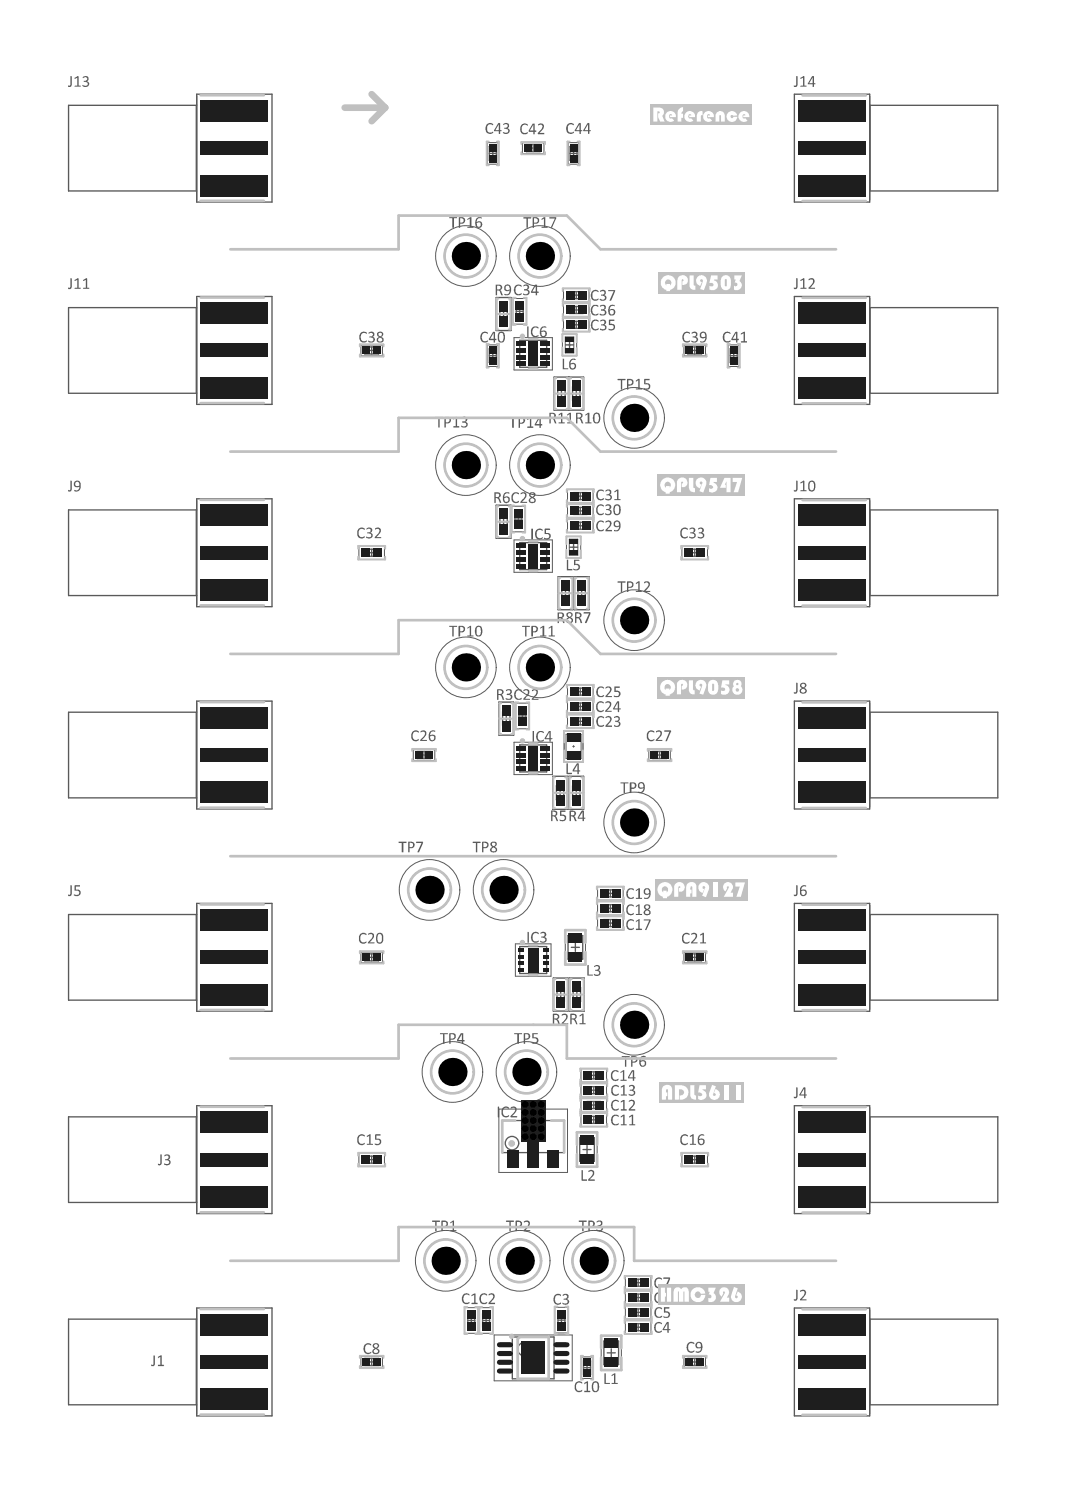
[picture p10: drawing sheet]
<svg xmlns="http://www.w3.org/2000/svg" width="266mm" height="372mm" viewBox="0 0 266 372" stroke-linecap="round" stroke-linejoin="round" font-family="sans-serif">
<g fill="none" stroke="#5a5a5a" stroke-width=".25">
<path d="M120.3 35.2h2.7v5.3h-2.7zM129 35.2h5.3v2.7h-5.3zM140.3 35.2h2.6v5.3h-2.6zM126.6 73.7h3.4v6.3h-3.4zM139.1 71.2h6.3v3.3h-6.3zM139.1 74.8h6.3v3.4h-6.3zM139.1 78.5h6.3v3.3h-6.3zM89.1 85.2h5.3v2.6h-5.3zM120.3 85.1h2.7v5.4h-2.7zM126.9 83.3h9.5v8h-9.5zM138.8 82.5h3.6v5.3h-3.6zM139.6 83.1h2.1v4h-2.1z"/>
<path d="M140.4 85.1h.4M140.6 84.9v.4M168.8 85.2h5.4v2.6h-5.4zM179.8 85.1h2.7v5.4h-2.7zM88.6 134.8h6.3v3.3h-6.3zM126.3 124.9h3.3v6.4h-3.3zM126.9 133.3h9.5v7.9h-9.5zM139.8 132.4h3.6v5.3h-3.6zM140.1 120.8h6.3v3.3h-6.3zM140.1 124.4h6.3v3.4h-6.3zM140.1 128.1h6.3v3.3h-6.3zM140.5 133.1h2.2v3.9h-2.2z"/>
<path d="M141.4 135.1h.4M141.6 134.8v.5M168.4 134.8h6.3v3.3h-6.3zM127.3 173.5h3.3v6.4h-3.3zM140.1 169h6.3v3.4h-6.3zM140.1 172.7h6.3v3.3h-6.3zM140.1 176.4h6.3v3.3h-6.3zM102 185h5.3v2.7h-5.3zM126.9 183.2h9.5v8h-9.5zM139.7 181.2h3.8v6h-3.8zM141.4 184.2h.4M141.6 184v.4"/>
<path d="M160.2 185h5.3v2.7h-5.3zM147.5 218.8h6.3v3.4h-6.3zM89.1 234.9h5.3v2.7h-5.3zM127.2 232.9h8.8v8h-8.8zM139.6 229.6h4.9v8.5h-4.9zM147.5 222.5h6.3v3.3h-6.3zM147.5 226.2h6.3v3.3h-6.3zM168.8 234.9h5.4v2.7h-5.4zM123.2 273.7h16.9v15.7h-16.9zM142.4 279.5h5v8.5h-5zM143.4 263.7h6.3v3.4h-6.3zM143.4 267.4h6.3v3.3h-6.3z"/>
<path d="M143.4 271.1h6.3v3.3h-6.3zM143.4 274.7h6.3v3.4h-6.3zM88.6 284.5h6.3v3.4h-6.3zM168.4 284.5h6.3v3.4h-6.3zM154.4 314.9h6.3v3.3h-6.3zM154.4 318.6h6.3v3.3h-6.3zM89.1 334.8h5.3v2.7h-5.3zM114.7 322.7h3.3v6.4h-3.3zM118.3 322.7h3.4v6.4h-3.4zM122 329.5h19.3v11.3h-19.3zM137 322.7h3.3v6.3h-3.3zM143.6 334.9h2.7v5.3h-2.7z"/>
<path d="M148.4 329.6h5v8.5h-5zM154.4 322.2h6.3v3.4h-6.3zM154.4 325.9h6.3v3.3h-6.3zM168.8 334.8h5.4v2.7h-5.4z"/>
<circle cx="115" cy="63.2" r="7.5"/>
<circle cx="133.3" cy="63.2" r="7.5"/>
<circle cx="115" cy="114.8" r="7.5"/>
<circle cx="133.3" cy="114.8" r="7.5"/>
<circle cx="156.5" cy="103.1" r="7.5"/>
<circle cx="156.5" cy="153.1" r="7.5"/>
<circle cx="115" cy="164.7" r="7.5"/>
<circle cx="133.3" cy="164.7" r="7.5"/>
<circle cx="106" cy="219.6" r="7.5"/>
<circle cx="124.3" cy="219.6" r="7.5"/>
<circle cx="156.5" cy="203" r="7.5"/>
<circle cx="156.5" cy="252.9" r="7.5"/>
<circle cx="111.7" cy="264.6" r="7.5"/>
<circle cx="130" cy="264.6" r="7.5"/>
<circle cx="110" cy="311.2" r="7.5"/>
<circle cx="128.3" cy="311.2" r="7.5"/>
<circle cx="146.6" cy="311.2" r="7.5"/>
</g>
<g fill="none" stroke="#5a5a5a" stroke-width=".33">
<path d="M48.5 26v21.1M48.6 23.2h18.6v26.7h-18.6zM48.6 26h-31.7v21.1h31.7M120.8 37.9h1.7M120.8 36.1h1.7v3.5h-1.7zM121.7 37v1.7M129.9 35.7h3.4v1.7h-3.4zM130.8 36.6h1.7M131.6 35.7v1.7M140.7 37.9h1.8M140.7 36.1h1.8v3.5h-1.8zM141.6 37v1.7"/>
<path d="M196.1 23.2h18.6v26.7h-18.6zM214.7 26h31.6v21.1h-31.6M214.8 26v21.1M48.5 75.9v21.2M48.6 73.2h18.6v26.6h-18.6zM48.6 75.9h-31.7v21.2h31.7M113.4 63.2h3.3M115 61.5v3.4M122.5 73.4h3.7v8.2h-3.7zM123.4 77.5h1.8M123.4 75.8h1.8v3.5h-1.8zM124.3 76.6v1.8"/>
<path d="M127.4 76.8h1.8M127.4 75.1h1.8v3.5h-1.8zM128.3 76v1.7M131.6 63.2h3.4M133.3 61.5v3.4M140.6 72h3.4v1.7h-3.4zM140.6 75.6h3.4v1.8h-3.4zM140.6 79.3h3.4v1.7h-3.4zM141.4 76.5h1.7M141.4 72.8h1.7M142.3 72v1.7M142.3 75.6v1.8"/>
<path d="M142.3 79.3v1.7M196.1 73.2h18.6v26.6h-18.6zM214.7 75.9h31.6v21.2h-31.6M214.8 75.9v21.2M90 85.6h3.5v1.8h-3.5zM90.9 86.5h1.7M91.8 85.6v1.8M120.8 87.8h1.7M120.8 86.1h1.7v3.4h-1.7zM121.7 86.9v1.8M128.3 84h6.7v6.7h-6.7zM131 87.3h1.3"/>
<path d="M131.6 86.7v1.3M136.8 93.1h7.3v8.1h-7.3zM137.7 97.1h1.8M137.7 95.4h1.8v3.5h-1.8zM138.6 96.2v1.9M139.6 85.1h2M140.4 93.1v8.1M140.6 84.1v2M141.4 97.1h1.8M141.4 95.4h1.8v3.5h-1.8zM141.4 80.2h1.7M142.3 96.2v1.9"/>
<path d="M169.8 85.6h3.4v1.8h-3.4zM170.6 86.5h1.8M171.5 85.6v1.8M180.3 87.8h1.7M180.3 86.1h1.7v3.4h-1.7zM181.1 86.9v1.8M113.4 114.8h3.3M115 113.1v3.3M131.6 114.8h3.4M133.3 113.1v3.3M154.9 103.1h3.3M156.6 101.5v3.3"/>
<path d="M48.5 125.9v21.1M48.6 123.1h18.6v26.6h-18.6zM48.6 125.9h-31.7v21.1h31.7M90 135.6h3.5v1.7h-3.5zM90.9 136.4h1.7M91.8 135.6v1.7M122.5 124.7h3.7v8.1h-3.7zM123.4 128.8h1.8M123.4 127h1.8v3.5h-1.8zM124.3 127.8v1.9M127.1 128.1h1.7M127.1 126.4h1.7v3.4h-1.7z"/>
<path d="M128 127.2v1.8M128.3 133.9h6.7v6.7h-6.7zM131 137.3h1.3M131.6 136.6v1.3M140.6 135.1h2M141.6 121.6h3.4v1.7h-3.4zM141.6 125.2h3.4v1.8h-3.4zM141.6 128.9h3.4v1.7h-3.4zM141.6 134.1v2M142.4 129.8h1.7M142.4 122.4h1.7M142.4 126.1h1.7"/>
<path d="M143.3 121.6v1.7M143.3 125.2v1.8M143.3 128.9v1.7M169.8 135.6h3.4v1.7h-3.4zM170.6 136.4h1.8M171.5 135.6v1.7M196.1 123.1h18.6v26.6h-18.6zM214.7 125.9h31.6v21.1h-31.6M214.8 125.9v21.1M137.8 142.3h3.6v8.2h-3.6zM138.7 146.4h1.8M138.7 144.7h1.8v3.5h-1.8z"/>
<path d="M139.6 145.5v1.8M141.8 142.3h3.6v8.2h-3.6zM142.7 146.4h1.8M142.7 144.7h1.8v3.5h-1.8zM143.6 145.5v1.8M154.9 153.1h3.3M156.6 151.4v3.3M48.5 175.8v21.1M48.6 173h18.6v26.7h-18.6zM48.6 175.8h-31.7v21.1h31.7M113.4 164.7h3.3M115 163v3.4"/>
<path d="M123.2 173.3h3.6v8.1h-3.6zM124.1 177.4h1.8M124.1 175.6h1.8v3.5h-1.8zM125 176.4v1.9M128.1 176.7h1.7M128.1 175h1.7v3.4h-1.7zM129 175.8v1.8M131.6 164.7h3.4M133.3 163v3.4M141.6 169.8h3.4v1.8h-3.4zM141.6 173.5h3.4v1.7h-3.4zM141.6 177.2h3.4v1.7h-3.4z"/>
<path d="M142.4 178h1.7M142.4 170.7h1.7M142.4 174.4h1.7M143.3 169.8v1.8M143.3 173.5v1.7M143.3 177.2v1.7M196.1 173h18.6v26.7h-18.6zM214.7 175.8h31.6v21.1h-31.6M214.8 175.8v21.1M103 185.5h3.4v1.7h-3.4zM103.8 186.3h1.7M104.7 185.5v1.7"/>
<path d="M128.3 183.9h6.7v6.6h-6.7zM131 187.2h1.3M131.6 186.5v1.3M136.5 191.6h3.6v8.1h-3.6zM137.4 195.7h1.8M137.4 193.9h1.8v3.5h-1.8zM138.3 194.8v1.8M139.3 180.4h4.6v7.6h-4.6zM140.4 191.6h3.7v8.1h-3.7zM141.4 195.7h1.8M141.4 193.9h1.8v3.5h-1.8zM142.3 194.8v1.8"/>
<path d="M161.1 185.5h3.4v1.7h-3.4zM162 186.3h1.7M162.8 185.5v1.7M104.4 219.6h3.3M106 218v3.3M122.7 219.6h3.3M124.3 218v3.3M149 219.6h3.4v1.8h-3.4zM150.7 219.6v1.8M154.9 203h3.3M156.6 201.3v3.4M48.5 225.7v21.1"/>
<path d="M48.6 223h18.6v26.6h-18.6zM48.6 225.7h-31.7v21.1h31.7M90 235.4h3.5v1.7h-3.5zM90.9 236.3h1.7M91.8 235.4v1.7M128.3 233.6h6.7v6.7h-6.7zM131 236.9h1.3M131.6 236.3v1.3M140.2 230.9h3.7v5.8h-3.7zM141.1 233.8h1.9M142 232.8v2M149 223.3h3.4v1.7h-3.4z"/>
<path d="M149 227h3.4v1.7h-3.4zM149.8 224.2h1.8M149.8 227.8h1.8M149.8 220.5h1.8M150.7 223.3v1.7M150.7 227v1.7M169.8 235.4h3.4v1.7h-3.4zM170.6 236.3h1.8M171.5 235.4v1.7M196.1 223h18.6v26.6h-18.6zM214.7 225.7h31.6v21.1h-31.6M214.8 225.7v21.1"/>
<path d="M136.6 241.4h3.7v8.1h-3.7zM137.5 245.5h1.8M137.5 243.7h1.8v3.5h-1.8zM138.4 244.5v1.9M140.6 241.4h3.6v8.1h-3.6zM141.5 245.5h1.8M141.5 243.7h1.8v3.5h-1.8zM142.4 244.5v1.9M154.9 252.9h3.3M156.6 251.3v3.3M48.5 275.6v21.2M48.6 272.9h18.6v26.6h-18.6z"/>
<path d="M48.6 275.6h-31.7v21.2h31.7M110 264.6h3.4M111.7 262.9v3.3M124 276.6h15.3v7.9h-15.3zM128.3 264.6h3.3M130 262.9v3.3M131.6 278.5v3.3M144.9 275.5h3.4v1.8h-3.4zM144.9 264.5h3.4v1.8h-3.4zM144.9 268.2h3.4v1.7h-3.4zM144.9 271.9h3.4v1.7h-3.4zM145.7 272.7h1.8"/>
<path d="M145.7 276.4h1.8M145.7 265.4h1.8M145.7 269.1h1.8M146.6 264.5v1.8M146.6 268.2v1.7M146.6 271.9v1.7M146.6 275.5v1.8M196.1 272.9h18.6v26.6h-18.6zM214.7 275.6h31.6v21.2h-31.6M214.8 275.6v21.2M90 285.3h3.5v1.8h-3.5zM90.9 286.2h1.7"/>
<path d="M91.8 285.3v1.8M130 280.1h3.3M143.1 280.8h3.6v5.8h-3.6zM143.9 283.7h2M144.9 282.7v2M169.8 285.3h3.4v1.8h-3.4zM170.6 286.2h1.8M171.5 285.3v1.8M108.4 311.2h3.3M110 309.5v3.3M126.6 311.2h3.4M128.3 309.5v3.3"/>
<path d="M144.9 311.2h3.3M146.6 309.5v3.3M155.8 315.7h3.5v1.7h-3.5zM155.8 319.4h3.5v1.7h-3.5zM156.7 316.6h1.7M157.6 315.7v1.7M157.6 319.4v1.7M48.5 325.6v21.1M48.6 322.8h18.6v26.6h-18.6zM48.6 325.6h-31.7v21.1h31.7M90 335.3h3.5v1.7h-3.5zM90.9 336.1h1.7"/>
<path d="M91.8 335.3v1.7M115.5 325.9h1.7M115.5 324.2h1.7v3.4h-1.7zM116.3 325v1.8M119.1 325.9h1.8M119.1 324.2h1.8v3.4h-1.8zM120 325v1.8M126.5 330h10.3v10.3h-10.3zM130 335.1h3.3M131.6 333.5v3.3M137.7 325.8h1.8M137.7 324.1h1.8v3.4h-1.8z"/>
<path d="M138.6 325v1.7M144.1 337.5h1.7M144.1 335.8h1.7v3.5h-1.7zM144.9 336.7v1.7M149.1 331h3.6v5.8h-3.6zM149.9 333.9h2M150.9 332.9v2M155.8 323h3.5v1.8h-3.5zM155.8 326.7h3.5v1.7h-3.5zM156.7 327.6h1.7M156.7 320.2h1.7M156.7 323.9h1.7"/>
<path d="M157.6 323v1.8M157.6 326.7v1.7M169.8 335.3h3.4v1.7h-3.4zM170.6 336.1h1.8M171.5 335.3v1.7M196.1 322.8h18.6v26.6h-18.6zM214.7 325.6h31.6v21.1h-31.6M214.8 325.6v21.1"/>
</g>
<g fill="#5a5a5a">
<path d="M17.4 218.5h.3v2a.57 .57 0 0 1-.3 .6 .57 .57 0 0 1-.6-.1v-.3l.5 .1 .1-.1z"/>
<path d="M18.5 218.5h1.3v.3h-1.1v.8a.86 .86 0 0 1 1.2 .8 .86 .86 0 0 1-1.2 .8l-.5-.2a.23 .23 0 0 1 .2-.3 .23 .23 0 0 1 .3 .1 .55 .55 0 0 0 .7-.1 .55 .55 0 0 0-.2-.8l-.8-.1z"/>
<path d="M17.4 118.6l.3 .1v1.9a.57 .57 0 0 1-.3 .6 .57 .57 0 0 1-.6 0v-.3l.5 .1 .1-.2z"/>
<path d="M37.9 334.5h.3v2a.51 .51 0 0 1-.2 .7 .51 .51 0 0 1-.7-.3v-.2l.3 .2 .3-.2z"/>
<path d="M39 334.9l.8-.4h.1v2.3h.5v.4h-1.4v-.4h.6v-1.9l-.5 .3z"/>
<path d="M90.1 331.8a.93 .93 0 0 1 1.6 .2l-.1 .1a.89 .89 0 0 0-1.2-.1 .89 .89 0 0 0-.3 1.1 .87 .87 0 0 0 .6 .8 .87 .87 0 0 0 1-.3 .36 .36 0 0 1-.1 .4 .36 .36 0 0 1-.4 .1 1.27 1.27 0 0 1-1.2-.4 1.27 1.27 0 0 1-.2-1.4z"/>
<path d="M89 230.5a.99 .99 0 0 1 1.5 .1l-.1 .2a.89 .89 0 0 0-1.2-.1 .89 .89 0 0 0-.2 1.1 .87 .87 0 0 0 .5 .8 .87 .87 0 0 0 1-.3 .36 .36 0 0 1-.1 .4 .36 .36 0 0 1-.3 .1 1.31 1.31 0 0 1-1.4-.6 1.31 1.31 0 0 1 .2-1.6z"/>
<path d="M90.9 230.4h.2a.82 .82 0 0 1 1.1 .2 .82 .82 0 0 1-.2 1.1l-.8 .9h1.2v.2h-1.6v-.2l.7-.7a.96 .96 0 0 0 .2-1.3l-.8 .1z"/>
<path d="M89.2 82a.92 .92 0 0 1 1.4 .3v.1a.91 .91 0 0 0-1.2 0 .91 .91 0 0 0-.3 1.1 .8 .8 0 0 0 .6 .7 .8 .8 0 0 0 .9-.2 .74 .74 0 0 1-1.1 .5h-.1a1.54 1.54 0 0 1-.2-2.5z"/>
<path d="M91.1 82a.83 .83 0 0 1 .9-.1 .83 .83 0 0 1 .4 .9l-.2 .3h-.3a.79 .79 0 0 1 .6 1.1 .79 .79 0 0 1-1.2 .3l-.4-.1v-.4a.71 .71 0 0 0 .8 .3 .71 .71 0 0 0 .5-.8l-1-.2v-.3h.4a.46 .46 0 0 0 .3-.7 .46 .46 0 0 0-.7 0h-.2z"/>
<path d="M118.8 319.4a.96 .96 0 0 1 1.5 .3l-.1 .1a.96 .96 0 0 0-1.3 0 .96 .96 0 0 0-.1 1.3 .81 .81 0 0 0 1.3 .3h.2a.9 .9 0 0 1-1.5 .3l-.3-.3-.2-.6 .1-.9z"/>
<path d="M120.8 319.3a.84 .84 0 0 1 1.2 .1 .84 .84 0 0 1-.1 1.2l-.9 .9h1.2v.4h-1.6v-.4l.9-.9a.61 .61 0 0 0 .3-.6 .61 .61 0 0 0-.4-.5l-.7 .3-.1-.3z"/>
<path d="M123 273.1l.2 .1-.1 2.6-.2-.1z"/>
<path d="M124.1 273.4a1.02 1.02 0 0 1 1.6 .1v.2a.91 .91 0 0 0-1.2-.2 .91 .91 0 0 0-.3 1.1 .82 .82 0 0 0 .5 .8 .82 .82 0 0 0 .9-.2 .53 .53 0 0 1-.2 .5 .53 .53 0 0 1-.6 .1h-.1a1.47 1.47 0 0 1-.6-2.4z"/>
<path d="M126.3 273.2a.87 .87 0 0 1 1.2 .3 .87 .87 0 0 1-.4 1.2l-.7 .7h1.2v.4h-1.5l-.1-.4 .6-.5a1.1 1.1 0 0 0 .4-1.5l-.9 .2z"/>
<path d="M124.9 170.3l.3-.1a.76 .76 0 0 1 .9 0 .76 .76 0 0 1 .2 .8l-.5 .4a.74 .74 0 0 1 .6 1 .74 .74 0 0 1-1.1 .3l-.2-.1a.19 .19 0 0 1-.3 0 .19 .19 0 0 1 .1-.3 .69 .69 0 0 0 1.2-.3l-.3-.5h-.7l.1-.3h.3a.46 .46 0 0 0 .4-.7 .46 .46 0 0 0-.8 0l-.2 .1z"/>
<path d="M130.3 230h.3v2.7h-.4z"/>
<path d="M131.5 230.2a.96 .96 0 0 1 1.5 .3l-.1 .1a.92 .92 0 0 0-1.1-.1 .92 .92 0 0 0-.3 1.2 .8 .8 0 0 0 .6 .7 .8 .8 0 0 0 .8-.3 .6 .6 0 0 1-.2 .6 .6 .6 0 0 1-.7 0 1.51 1.51 0 0 1-.7-2.2z"/>
<path d="M133.5 230.1a.75 .75 0 0 1 1.1 0 .75 .75 0 0 1 0 1l-.2 .1a.79 .79 0 0 1 .3 1.3 .79 .79 0 0 1-1.3-.3 .71 .71 0 0 0 .7 .2 .71 .71 0 0 0 .5-.6l-.2-.3-.8-.1v-.3h.3a.48 .48 0 0 0 .5-.7 .48 .48 0 0 0-.9 .1z"/>
<path d="M137.2 319.4a.79 .79 0 0 1 1.3 .5 .87 .87 0 0 0-1.1-.2 .87 .87 0 0 0-.4 1 .9 .9 0 0 0 .5 .9 .9 .9 0 0 0 1-.2 .73 .73 0 0 1-1.1 .5 1.48 1.48 0 0 1-.2-2.4z"/>
<path d="M139.1 319.4a.78 .78 0 0 1 1.1 .1 .78 .78 0 0 1 0 1l-.3 .1a.74 .74 0 0 1 .5 1 .74 .74 0 0 1-1.1 .3l-.5-.1v-.3l.3 .1a.57 .57 0 0 0 .8 .1 .57 .57 0 0 0 0-.8l-.8-.2 .1-.2h.3a.49 .49 0 0 0 .5-.7 .49 .49 0 0 0-.9 0h-.2z"/>
<path d="M138.8 250.3h.1a.83 .83 0 0 1 1.2 .2 .83 .83 0 0 1-.3 1.2l-.7 .8h1.2v.3h-1.6v-.3l.7-.8a.69 .69 0 0 0 0-1.2l-.7 .2z"/>
<path d="M138.9 88.5l.4 .1v2.3h1v.2h-1.4z"/>
<path d="M142.9 301.2h1.9v.4h-.7v2.3h-.4v-2.3h-.8z"/>
<path d="M147.4 301.3l.2-.1a.78 .78 0 0 1 .9 .1 .78 .78 0 0 1 .2 .9l-.4 .3a.73 .73 0 0 1 .5 1 .73 .73 0 0 1-1 .4l-.6-.2a.26 .26 0 0 1 .2-.3 .26 .26 0 0 1 .3 .2 .51 .51 0 0 0 .8-.3 .51 .51 0 0 0-.6-.6h-.4v-.3h.4a.49 .49 0 0 0 .5-.7 .49 .49 0 0 0-.9 0h-.2z"/>
<path d="M145.1 238.2h.2v2.3h1.1v.3l-1.4-.1z"/>
<path d="M146.8 238.3a.8 .8 0 0 1 1 0 .8 .8 0 0 1 .2 1l-.3 .1a.76 .76 0 0 1 .5 1 .76 .76 0 0 1-1 .5l-.5-.2-.1-.3h.2a.7 .7 0 0 0 .7 .2 .7 .7 0 0 0 .5-.6l-.3-.3-.8-.1v-.3h.4a.48 .48 0 0 0 .5-.6 .48 .48 0 0 0-.9-.1l-.2 .1z"/>
<path d="M129.3 336.2l.3 .1-.1 2.6h-.3z"/>
<path d="M130.5 336.5l.3-.2a.92 .92 0 0 1 1.2 .3l-.1 .2a.89 .89 0 0 0-1.1-.1 .89 .89 0 0 0-.3 1.1 .87 .87 0 0 0 .6 .8 .87 .87 0 0 0 .9-.2 .9 .9 0 0 1-1.4 .4 1.63 1.63 0 0 1-.1-2.3z"/>
<path d="M132.5 336.7l.7-.5 .2 .1v2.3h.5v.3h-1.4v-.3h.6v-1.9l-.7 .2z"/>
<path d="M130.1 80.6h.4v2.6h-.4z"/>
<path d="M131.5 80.7l.3-.1a1.11 1.11 0 0 1 1.1 .3l-.1 .2a.88 .88 0 0 0-1-.1 .88 .88 0 0 0-.4 1 .89 .89 0 0 0 .5 .9 .89 .89 0 0 0 1-.2v.2a1.08 1.08 0 0 1-1.3 .2 1.08 1.08 0 0 1-.5-1.3l.1-.6z"/>
<path d="M138.3 200h1.3v.4h-1l.1 .6a.87 .87 0 0 1 1 1.2 .87 .87 0 0 1-1.5 .2v-.2l.1 .1a.58 .58 0 0 0 1-.2 .58 .58 0 0 0-.7-.7l-.3-.1z"/>
<path d="M143.6 288.8h.3v2.3h1v.3l-1.3-.1z"/>
<path d="M145.3 288.9h.1a.86 .86 0 0 1 1.2 .2 .86 .86 0 0 1-.2 1.2l-.8 .8h1.2v.3h-1.5v-.4l.6-.6a1.01 1.01 0 0 0 .2-1.3h-.4l-.4 .2z"/>
<path d="M17.4 68.6l.3 .1v2a.57 .57 0 0 1-.3 .5 .57 .57 0 0 1-.6 0v-.3l.5 .1 .1-.2z"/>
<path d="M18.4 69.1l.7-.5 .3 .1v2.3h.5v.3h-1.5l.1-.3h.6v-1.9l-.5 .2h-.2z"/>
<path d="M20.5 69.1l.7-.5 .3 .1v2.3h.5v.3h-1.5l.1-.3h.6v-1.9l-.5 .2h-.2z"/>
<path d="M39.6 284.9h.3v2a.54 .54 0 0 1-.2 .6 .54 .54 0 0 1-.7-.1v-.2l.2 .1a.3 .3 0 0 0 .3-.1 .3 .3 0 0 0 .1-.3z"/>
<path d="M40.7 285h.2a.7 .7 0 0 1 1 .2 .7 .7 0 0 1-.4 1 .74 .74 0 0 1 .6 .9 .74 .74 0 0 1-.9 .5l-.7-.1 .1-.4a.61 .61 0 0 0 .8 .2 .61 .61 0 0 0 .3-.7l-.3-.2h-.6v-.3h.3a.49 .49 0 0 0 .5-.7 .49 .49 0 0 0-.8-.1l-.2 .1z"/>
<path d="M88.5 280.2a.99 .99 0 0 1 1.6 .2l-.1 .1a.89 .89 0 0 0-1.2-.1 .89 .89 0 0 0-.3 1.1 .87 .87 0 0 0 .6 .8 .87 .87 0 0 0 1-.3 .36 .36 0 0 1-.1 .4 .36 .36 0 0 1-.4 .2 1.31 1.31 0 0 1-1.4-.7 1.31 1.31 0 0 1 .3-1.5z"/>
<path d="M90.6 280.4l.9-.5v2.4h.5l.1 .3h-1.5v-.3h.6v-1.9l-.6 .2z"/>
<path d="M92.8 279.9h1.1v.4h-1l.1 .7a.86 .86 0 0 1 1.1 .9 .86 .86 0 0 1-1.2 .7h-.1a.19 .19 0 0 1-.3-.1 .19 .19 0 0 1 .1-.3 .68 .68 0 0 0 .9 .1 .68 .68 0 0 0 .2-.8l-1.1-.3v-1.1z"/>
<path d="M88.5 130.5a.99 .99 0 0 1 1.6 .1l-.1 .2a.89 .89 0 0 0-1.2-.1 .89 .89 0 0 0-.3 1.1 .87 .87 0 0 0 .6 .8 .87 .87 0 0 0 1-.3 .36 .36 0 0 1-.1 .4 .36 .36 0 0 1-.4 .1 1.31 1.31 0 0 1-1.4-.6 1.31 1.31 0 0 1 .3-1.6z"/>
<path d="M90.6 130.3h.1a.7 .7 0 0 1 1.1 .1 .7 .7 0 0 1-.4 1.1 .75 .75 0 0 1 .5 1 .75 .75 0 0 1-1.1 .3h-.1a.25 .25 0 0 1-.3-.1 .25 .25 0 0 1 .1-.3l.1 .1a.73 .73 0 0 0 1.1-.2l-.1-.5-1-.2v-.2h.4a.47 .47 0 0 0 .5-.6 .47 .47 0 0 0-.8-.2l-.2 .1z"/>
<path d="M92.6 130.4h.1a.86 .86 0 0 1 1.2 .2 .86 .86 0 0 1-.3 1.2l-.7 .8h1.2v.2h-1.6v-.2l.7-.7a.84 .84 0 0 0 .1-1.4l-.7 .2z"/>
<path d="M114.5 319.3h.1a1 1 0 0 1 1.3 .3v.2a1 1 0 0 0-1.4 .2 1 1 0 0 0 .2 1.4l.2 .1 1.1-.1a1.08 1.08 0 0 1-1.3 .4 1.08 1.08 0 0 1-.7-1.1l.1-.8z"/>
<path d="M116.5 319.6l.9-.4v2.3h.4l.1 .4-1.5-.1 .1-.3h.6v-1.9l-.7 .3z"/>
<path d="M125 301.2h1.9v.4h-.8v2.3h-.3v-2.3h-.8z"/>
<path d="M129.4 301.4l.3-.2a.88 .88 0 0 1 1.1 .5 .88 .88 0 0 1-.4 1.1l-.7 .8h1.2v.3h-1.6v-.4l.7-.7a.85 .85 0 0 0 .2-1.2l-.2-.1-.6 .2z"/>
<path d="M127.3 170.4h.1a1.12 1.12 0 0 1 1.4 0v.2a.92 .92 0 0 0-1.2 0 .92 .92 0 0 0-.2 1.1 .85 .85 0 0 0 .5 .7 .85 .85 0 0 0 .9-.2v.1a.75 .75 0 0 1-1.1 .4l-.3-.1a1.69 1.69 0 0 1-.1-2.2z"/>
<path d="M129.2 170.3l.4-.2a.83 .83 0 0 1 1 .3 .83 .83 0 0 1-.1 1.1l-.9 1h1.2v.2h-1.6v-.3l.6-.7a.76 .76 0 0 0 .5-.6 .76 .76 0 0 0-.3-.7l-.8 .2z"/>
<path d="M131.3 170.3l.4-.1a.79 .79 0 0 1 1 .2 .79 .79 0 0 1-.1 1.1l-.9 1h1.2v.2l-1.7-.1 .8-1a.66 .66 0 0 0 .4-.7 .66 .66 0 0 0-.6-.5l-.5 .2z"/>
<path d="M131.2 130.5h.4v2.6l-.2 .1-.2-.1z"/>
<path d="M132.6 130.6a1.04 1.04 0 0 1 1.4 .3l-.1 .1-.3-.1a.89 .89 0 0 0-1 .2 .89 .89 0 0 0-.1 1 .82 .82 0 0 0 .6 .7 .82 .82 0 0 0 .8-.2l.1 .1a1.09 1.09 0 0 1-1.3 .3 1.09 1.09 0 0 1-.6-1.3l.1-.6z"/>
<path d="M134.5 130.5h1.3v.3h-1v.8a.86 .86 0 0 1 1.2 .8 .86 .86 0 0 1-1.2 .8l-.5-.2a.23 .23 0 0 1 .1-.3 .23 .23 0 0 1 .3 .1 .58 .58 0 0 0 .9-.5 .58 .58 0 0 0-.9-.5h-.2z"/>
<path d="M126.7 121.7l.3-.1a.7 .7 0 0 1 1.1 .4h-.1a.88 .88 0 0 0-1.1 0 .88 .88 0 0 0-.3 1 .89 .89 0 0 0 .6 .8 .89 .89 0 0 0 .9-.2v.1a.8 .8 0 0 1-1.2 .4 1.66 1.66 0 0 1-.2-2.4z"/>
<path d="M128.5 121.7l.4-.1a.81 .81 0 0 1 1.1 .3 .81 .81 0 0 1-.4 1.1l-.7 .9h1.2v.2h-1.6v-.2l.8-1a.58 .58 0 0 0 .4-.7 .58 .58 0 0 0-.7-.4l-.5 .2z"/>
<path d="M125.7 103h1.9v.2h-.7l-.1 2.4-.4-.1v-2.3h-.7z"/>
<path d="M130.2 103.3l1-.3v2.3h.4l.1 .3-1.6-.1 .1-.2h.6v-2l-.7 .4z"/>
<path d="M119.1 82a.92 .92 0 0 1 1.3 .3v.1a.89 .89 0 0 0-1.1-.1 .89 .89 0 0 0-.3 1.1 .8 .8 0 0 0 .5 .8 .8 .8 0 0 0 .9-.2 .61 .61 0 0 1-.2 .5 .61 .61 0 0 1-.7 0h-.1a1.54 1.54 0 0 1-.3-2.5z"/>
<path d="M127.2 70.5l.2-.1a.88 .88 0 0 1 1.4 .3h-.3a.87 .87 0 0 0-1.1 .1 .87 .87 0 0 0-.1 1.1 .9 .9 0 0 0 1.5 .5 .85 .85 0 0 1-1.4 .3h-.1a1.78 1.78 0 0 1-.1-2.2z"/>
<path d="M129.3 70.3a.83 .83 0 0 1 .9-.1 .83 .83 0 0 1 .5 .7l-.2 .5-.4 .1a.71 .71 0 0 1 .6 .9 .71 .71 0 0 1-1 .5h-.2a.34 .34 0 0 1-.4-.2 .34 .34 0 0 1 0-.3 .64 .64 0 0 0 .8 .3 .64 .64 0 0 0 .4-.8l-.2-.2h-.7v-.3h.3a.45 .45 0 0 0 .5-.6 .45 .45 0 0 0-.7-.2l-.3 .1z"/>
<path d="M120.4 30.5a.92 .92 0 0 1 1.4 .3l-.1 .1a.86 .86 0 0 0-1.1-.1 .86 .86 0 0 0-.3 1.1 .79 .79 0 0 0 .5 .8 .79 .79 0 0 0 .9-.2h.1a1.07 1.07 0 0 1-1.3 .4 1.07 1.07 0 0 1-.6-1.2v-.6z"/>
<path d="M124.3 30.5a.8 .8 0 0 1 1.1-.1 .8 .8 0 0 1 .2 1l-.3 .2a.78 .78 0 0 1 .4 1.1 .78 .78 0 0 1-1 .4l-.5-.3v-.3a.71 .71 0 0 0 .8 .3 .71 .71 0 0 0 .5-.6l-.2-.3-.8-.1v-.3h.3a.47 .47 0 0 0 .4-.7 .47 .47 0 0 0-.8 .1h-.2z"/>
<path d="M129 30.6h.1a.85 .85 0 0 1 1.2 .4h-.1a.96 .96 0 0 0-1.2 .1 .96 .96 0 0 0-.1 1.3 .81 .81 0 0 0 1.2 .2h.2a.84 .84 0 0 1-1.3 .4h-.1a1.74 1.74 0 0 1 .1-2.4z"/>
<path d="M132.9 30.6a.88 .88 0 0 1 1.3 .3 .88 .88 0 0 1-.4 1.2l-.6 .7h1.2v.3h-1.6v-.3l.6-.7a.97 .97 0 0 0 .4-1.2l-.5-.1-.5 .2z"/>
<path d="M149.2 338.9h.4v2.4h1v.3h-1.4z"/>
<path d="M151 339.4l.9-.5v2.4h.6v.3h-1.5v-.3h.6v-2l-.5 .3z"/>
<path d="M142.1 341.2a1.02 1.02 0 0 1 1.6 .1v.2a1.01 1.01 0 0 0-1.6 .5 1.01 1.01 0 0 0 1.2 1.3l.4-.3a.56 .56 0 0 1-.3 .6 .56 .56 0 0 1-.6 0l-.3-.1a1.69 1.69 0 0 1-.4-2.3z"/>
<path d="M144.2 341.3l.7-.4 .3 .1v2.3h.5v.3h-1.5v-.3h.6v-2l-.5 .3z"/>
<path d="M161.9 326.5h.1a.91 .91 0 0 1 1.4 .2l-.1 .2a.89 .89 0 0 0-1.1-.1 .89 .89 0 0 0-.3 1.1 .87 .87 0 0 0 .6 .7 .87 .87 0 0 0 .9-.2 .36 .36 0 0 1 0 .4 .36 .36 0 0 1-.4 .1 1.31 1.31 0 0 1-1.4-.7 1.31 1.31 0 0 1 .2-1.5z"/>
<path d="M162.1 319.1l.4-.1a.59 .59 0 0 1 .6 0 .59 .59 0 0 1 .3 .5h-.1a.9 .9 0 0 0-1.1-.1 .9 .9 0 0 0-.3 1.1 .87 .87 0 0 0 .8 .9l.6-.3a.53 .53 0 0 1-.7 .5 1.33 1.33 0 0 1-1-1.9z"/>
<path d="M151.2 271.7l.1-.1a1 1 0 0 1 1.5 .3l-.1 .1a.95 .95 0 0 0-1.2 0 .95 .95 0 0 0-.3 1.2 .87 .87 0 0 0 1.5 .4h.1a.84 .84 0 0 1-1.4 .3h-.1a1.65 1.65 0 0 1-.1-2.2z"/>
<path d="M153.3 271.8l.9-.3v2.3h.5v.3h-1.4v-.3h.6v-2l-.5 .4z"/>
<path d="M155.4 271.6a.84 .84 0 0 1 1.2 0 .84 .84 0 0 1-.1 1.2l-.9 1h1.2v.3h-1.5l-.1-.3 .6-.6a1.02 1.02 0 0 0 .4-1.4l-.5-.1-.4 .3-.1-.3z"/>
<path d="M151.2 264.3l.5-.2a.7 .7 0 0 1 1 .4l-.2 .1a.88 .88 0 0 0-1 0 .88 .88 0 0 0-.3 1 .89 .89 0 0 0 .5 .8 .89 .89 0 0 0 1-.2 .73 .73 0 0 1-1.1 .5h-.1a1.66 1.66 0 0 1-.3-2.4z"/>
<path d="M153.2 264.5l.9-.4v2.4h.6v.2h-1.5v-.2h.6v-2l-.5 .3z"/>
<path d="M153.5 260.7h2v.2h-.9v2.4h-.3v-2.4h-.8z"/>
<path d="M143.1 250.6l.6-.4h.4v2.3h.5v.3h-1.5v-.3h.6v-2l-.5 .3h-.1z"/>
<path d="M155 223.4l.6-.2a.53 .53 0 0 1 .8 .5h-.1a.86 .86 0 0 0-1 0 .86 .86 0 0 0-.3 .9 .87 .87 0 0 0 .5 .9 .87 .87 0 0 0 1-.2v.1a.8 .8 0 0 1-1.2 .4l-.1-.1a1.61 1.61 0 0 1-.2-2.3z"/>
<path d="M157 223.6l.9-.4v2.4h.6v.2h-1.5v-.2h.6v-2.1l-.5 .4z"/>
<path d="M155.1 227h.1a.81 .81 0 0 1 1.3 .3v.1a.99 .99 0 0 0-1.3 .1 .99 .99 0 0 0-.2 1.3 .94 .94 0 0 0 1.5 .1v.1a.8 .8 0 0 1-1.2 .5 1.54 1.54 0 0 1-.2-2.5z"/>
<path d="M157 227.3l.9-.5v2.4h.5v.3h-1.4l.1-.3h.5v-1.9l-.5 .3z"/>
<path d="M158.9 226.9h1.7l-1 2.6h-.3l1-2.3h-1.4z"/>
<path d="M155 219.5a1.12 1.12 0 0 1 1.5 0v.2a.95 .95 0 0 0-1.2 0 .95 .95 0 0 0-.3 1.2 .8 .8 0 0 0 .6 .7 .8 .8 0 0 0 .9-.3v.1a.75 .75 0 0 1-1.1 .4h-.3a1.69 1.69 0 0 1-.1-2.3z"/>
<path d="M157 219.6l.7-.4h.3v2.4h.5v.2h-1.5v-.2h.6v-2l-.5 .3z"/>
<path d="M153.2 193.1h1.9v.3h-.8v2.3l-.4-.1v-2.2h-.7z"/>
<path d="M147.6 177a.93 .93 0 0 1 1.5 .2v.1a.91 .91 0 0 0-1.2-.1 .91 .91 0 0 0-.3 1.2 .8 .8 0 0 0 .6 .7 .8 .8 0 0 0 .9-.3 .56 .56 0 0 1-.3 .6 .56 .56 0 0 1-.6 0 1.29 1.29 0 0 1-.9-1.8z"/>
<path d="M149.6 176.9a.86 .86 0 0 1 1.3 .2 .86 .86 0 0 1-.3 1.2l-.7 .8h1.2v.3h-1.6v-.3l.9-1a.66 .66 0 0 0-.1-1.1h-.4l-.3 .3-.1-.3z"/>
<path d="M151.7 176.9a.82 .82 0 0 1 1.3 .5l-.1 .4-.3 .2a.8 .8 0 0 1 .5 1.1 .8 .8 0 0 1-1.2 .3l-.3-.2v-.3a.65 .65 0 0 0 .8 .2 .65 .65 0 0 0 .4-.7l-1-.3v-.2h.4a.49 .49 0 0 0 .5-.7 .49 .49 0 0 0-.9-.1l-.2 .1z"/>
<path d="M147.8 169.5h.2a.84 .84 0 0 1 1.1 .4h-.2a.82 .82 0 0 0-1.1 0 .82 .82 0 0 0-.2 1v.1a.9 .9 0 0 0 1.5 .5 .85 .85 0 0 1-1.4 .4 1.55 1.55 0 0 1 .1-2.4z"/>
<path d="M149.6 169.5l.2-.1a.88 .88 0 0 1 1.1 .4 .88 .88 0 0 1-.2 1.1l-.8 .9h1.2v.2h-1.6v-.3l.7-.7a.85 .85 0 0 0 .2-1.2l-.4-.1-.5 .2z"/>
<path d="M151.7 169.4h1.3l-.1 .4h-.9v.6a.88 .88 0 0 1 1.2 .9 .88 .88 0 0 1-1.3 .7l-.4-.1 .1-.3a.69 .69 0 0 0 .9 .2 .69 .69 0 0 0 .3-.9l-.2-.1h-.9z"/>
<path d="M144.2 151.1l1.6 .1-1.1 2.6-.3-.2 1-2.2h-1.3z"/>
<path d="M152.5 143.5l2 .1-.1 .2h-.8v2.3h-.3v-2.3h-.8z"/>
<path d="M157 143.9l.6-.4h.3v2.3h.5v.3h-1.4v-.3h.6v-2l-.5 .3z"/>
<path d="M159.1 143.6h.2a.85 .85 0 0 1 1.1 .3 .85 .85 0 0 1-.4 1.2l-.6 .7h1.1v.3h-1.6v-.3l.8-.8a.67 .67 0 0 0 .4-.7 .67 .67 0 0 0-.5-.6l-.6 .3z"/>
<path d="M139.9 138.1h.4v2.3h1v.4h-1.4z"/>
<path d="M141.7 138.1l1.4 .1-.1 .2h-1v.8a.86 .86 0 0 1 1.2 .9 .86 .86 0 0 1-1.4 .6 .19 .19 0 0 1-.3-.1 .19 .19 0 0 1 .1-.3 .61 .61 0 0 0 1 .1 .61 .61 0 0 0-.1-.9h-.8z"/>
<path d="M147.7 128.6l.4-.1a.59 .59 0 0 1 .6 0 .59 .59 0 0 1 .4 .5 .89 .89 0 0 0-1.2-.1 .89 .89 0 0 0-.3 1.1 .78 .78 0 0 0 .5 .8 .78 .78 0 0 0 .9-.2l.1 .2a1.21 1.21 0 0 1-1.6 0 1.21 1.21 0 0 1-.2-1.5z"/>
<path d="M149.5 128.7a.87 .87 0 0 1 1.2 0 .87 .87 0 0 1 0 1.2l-.8 .9h1.1l.1 .3h-1.6v-.3l.7-.8a.76 .76 0 0 0 0-1.2l-.7 .2z"/>
<path d="M147.4 124.8a.99 .99 0 0 1 1.7 .1v.1a1 1 0 0 0-1.6 .5 1 1 0 0 0 1 1.3l.5-.2a.56 .56 0 0 1-.3 .5 .56 .56 0 0 1-.6 .1l-.3-.1a1.69 1.69 0 0 1-.4-2.3z"/>
<path d="M149.6 124.5a.75 .75 0 0 1 1.1 .1 .75 .75 0 0 1 0 1l-.3 .1a.77 .77 0 0 1 .6 1 .77 .77 0 0 1-1.1 .5l-.2-.1a.25 .25 0 0 1-.3-.1 .25 .25 0 0 1 .1-.4 .61 .61 0 0 0 .7 .3 .61 .61 0 0 0 .4-.8l-.4-.2h-.6v-.3h.4a.48 .48 0 0 0 .5-.6 .48 .48 0 0 0-.9-.1l-.1 .1z"/>
<path d="M144.5 102.3l.7-.4h.3v2.3h.5v.3h-1.5v-.3h.6v-2l-.5 .4z"/>
<path d="M146.2 75.5l.4-.3a.75 .75 0 0 1 1.1 .5v.1a.92 .92 0 0 0-1.2-.1 .92 .92 0 0 0-.2 1.1 .82 .82 0 0 0 .5 .8 .82 .82 0 0 0 .9-.2h.1a1.11 1.11 0 0 1-1.4 .4 1.11 1.11 0 0 1-.6-1.4z"/>
<path d="M148.1 75.4l.2-.1a.76 .76 0 0 1 1 0 .76 .76 0 0 1 .2 1l-.4 .1a.78 .78 0 0 1 .5 1.1 .78 .78 0 0 1-1.1 .4l-.2-.1a.19 .19 0 0 1-.3-.1 .19 .19 0 0 1 .1-.3 .78 .78 0 0 0 1.3-.3l-.3-.4h-.7v-.4h.3a.46 .46 0 0 0 .4-.7 .46 .46 0 0 0-.8 .1h-.2z"/>
<path d="M140.3 30.5h.1a.92 .92 0 0 1 1.3 .3l-.1 .1a.86 .86 0 0 0-1.1-.1 .86 .86 0 0 0-.3 1.1 .79 .79 0 0 0 .5 .8 .79 .79 0 0 0 .9-.2h.1a1.07 1.07 0 0 1-1.3 .4 1.07 1.07 0 0 1-.6-1.2l.1-.6z"/>
<path d="M169.9 331.4l.3-.2a.9 .9 0 0 1 1.1 .2v.4a.89 .89 0 0 0-1.1-.2 .89 .89 0 0 0-.3 1.2 .87 .87 0 0 0 .6 .7 .87 .87 0 0 0 .9-.2 .36 .36 0 0 1 0 .4 .36 .36 0 0 1-.4 .1 1.17 1.17 0 0 1-1.3-.3 1.17 1.17 0 0 1-.1-1.3z"/>
<path d="M168.3 280.2a.99 .99 0 0 1 1.5 .2l-.1 .1a.96 .96 0 0 0-1.3 .1 .96 .96 0 0 0 .1 1.4 .92 .92 0 0 0 1.3 0 .36 .36 0 0 1 0 .4 .36 .36 0 0 1-.4 .2 1.31 1.31 0 0 1-1.4-.7 1.31 1.31 0 0 1 .2-1.5z"/>
<path d="M170.3 280.4l1-.5v2.4h.5v.3h-1.5v-.3h.6v-1.9l-.5 .2z"/>
<path d="M168.7 230.5a.99 .99 0 0 1 1.5 .1v.2a.96 .96 0 0 0-1.4 .1 .96 .96 0 0 0 .1 1.3 .92 .92 0 0 0 1.3 .1 .36 .36 0 0 1 0 .4 .36 .36 0 0 1-.4 .1 1.31 1.31 0 0 1-1.4-.6 1.31 1.31 0 0 1 .2-1.6z"/>
<path d="M170.7 230.4h.1a.82 .82 0 0 1 1.2 .2 .82 .82 0 0 1-.2 1.1l-.8 .9h1.2v.2h-1.6v-.2l.7-.7a.96 .96 0 0 0 .2-1.3l-.8 .1z"/>
<path d="M172.9 230.6l.5-.4h.4v2.4h.5v.2h-1.4v-.2h.5v-2l-.5 .3z"/>
<path d="M168.3 130.5a.99 .99 0 0 1 1.5 .1l-.1 .2a.96 .96 0 0 0-1.3 .1 .96 .96 0 0 0 .1 1.3 .92 .92 0 0 0 1.3 .1 .36 .36 0 0 1 0 .4 .36 .36 0 0 1-.4 .1 1.31 1.31 0 0 1-1.4-.6 1.31 1.31 0 0 1 .2-1.6z"/>
<path d="M170.4 130.3h.1a.7 .7 0 0 1 1.1 .1 .7 .7 0 0 1-.4 1.1 .75 .75 0 0 1 .5 1 .75 .75 0 0 1-1.1 .3h-.1a.25 .25 0 0 1-.3-.1 .25 .25 0 0 1 0-.3l.1 .1a.73 .73 0 0 0 1.1-.2l-.1-.5-.9-.2v-.2h.3a.47 .47 0 0 0 .6-.6 .47 .47 0 0 0-.8-.2l-.3 .1z"/>
<path d="M172.3 130.4h.2a.7 .7 0 0 1 1.1 0 .7 .7 0 0 1-.3 1.1 .76 .76 0 0 1 .5 .9 .76 .76 0 0 1-1 .5l-.2-.1a.25 .25 0 0 1-.3-.1 .25 .25 0 0 1 0-.3l.1 .1a.73 .73 0 0 0 1.1-.2l-.1-.5-.9-.2v-.2h.4a.49 .49 0 0 0 .5-.7 .49 .49 0 0 0-.9-.1l-.2 .1z"/>
<path d="M178.9 82a1.12 1.12 0 0 1 1.5 .3l-.1 .1a.95 .95 0 0 0-1.2 0 .95 .95 0 0 0-.3 1.2 .84 .84 0 0 0 1.5 .4 .56 .56 0 0 1-.2 .5 .56 .56 0 0 1-.7 0 1.4 1.4 0 0 1-.8-2.1z"/>
<path d="M183 82.3l.7-.5 .2 .1v2.3h.5v.3h-1.5l.1-.3h.6v-1.9l-.7 .3z"/>
<path d="M169 82a.92 .92 0 0 1 1.3 .3v.1a.91 .91 0 0 0-1.2-.1 .91 .91 0 0 0-.2 1.2 .82 .82 0 0 0 .6 .7 .82 .82 0 0 0 .8-.2 .61 .61 0 0 1-.3 .5 .61 .61 0 0 1-.6 0h-.1a1.54 1.54 0 0 1-.3-2.5z"/>
<path d="M170.8 82h.1a.7 .7 0 0 1 1.1 .1 .7 .7 0 0 1-.2 1h-.1a.78 .78 0 0 1 .5 1.1 .78 .78 0 0 1-1.2 .3 .25 .25 0 0 1-.3-.1 .25 .25 0 0 1 0-.4 .65 .65 0 0 0 .8 .3 .65 .65 0 0 0 .4-.8l-.9-.2v-.3h.3a.49 .49 0 0 0 .5-.7 .49 .49 0 0 0-.8 0h-.3z"/>
<path d="M196.6 318.3l.3 .1v1.9a.57 .57 0 0 1-.3 .6 .57 .57 0 0 1-.6 0v-.3l.5 .1 .1-.2z"/>
<path d="M197.6 318.5a.87 .87 0 0 1 1.2 .1 .87 .87 0 0 1-.1 1.2l-.8 .9h1.2v.2h-1.6v-.3l.9-.9a.6 .6 0 0 0 .1-.9 .6 .6 0 0 0-.9 0z"/>
<path d="M196.6 218.5h.3v2a.57 .57 0 0 1-.3 .6 .57 .57 0 0 1-.6-.1v-.3l.5 .1 .1-.1z"/>
<path d="M196.6 118.6l.3 .1v1.9a.57 .57 0 0 1-.3 .6 .57 .57 0 0 1-.6 0v-.3l.5 .1 .1-.2z"/>
<path d="M197.6 119l.7-.4 .3 .1v2.3h.5v.2h-1.5l.1-.2h.6v-2l-.5 .3h-.2z"/>
<path d="M196.6 68.6l.3 .1v2a.57 .57 0 0 1-.3 .5 .57 .57 0 0 1-.6 0v-.3l.5 .1 .1-.2z"/>
<path d="M197.6 69.1l.7-.5 .3 .1v2.3h.5v.3h-1.5l.1-.3h.6v-1.9l-.5 .2h-.2z"/>
<path d="M199.7 68.8a.87 .87 0 0 1 1.2 .1 .87 .87 0 0 1-.1 1.3l-.8 .8h1.2v.3h-1.6v-.4l.8-.7a.68 .68 0 0 0 0-1.2l-.8 .2z"/>
<path d="M17.4 18.8l.3 .1v1.9a.57 .57 0 0 1-.3 .6 .57 .57 0 0 1-.6-.1v-.3l.5 .1 .1-.1z"/>
<path d="M18.4 19.2l.7-.4 .3 .1v2.2h.5v.3h-1.5l.1-.3h.6v-1.9l-.5 .2h-.2z"/>
<path d="M20.5 18.9a.8 .8 0 0 1 1 0 .8 .8 0 0 1 .3 1l-.4 .1a.78 .78 0 0 1 .5 1.1 .78 .78 0 0 1-1.1 .4l-.5-.3 .2-.2a.7 .7 0 0 0 .7 .2 .7 .7 0 0 0 .5-.6l-.3-.3-.7-.1v-.2h.3a.47 .47 0 0 0 .4-.8 .47 .47 0 0 0-.8 .1h-.2z"/>
<path d="M98.4 207.7h2v.4h-.8v2.2h-.4v-2.2h-.8z"/>
<path d="M102.8 207.7h1.6l.1 .2-1 2.4h-.4l1-2.2h-1.3z"/>
<path d="M101.8 180.6a1.02 1.02 0 0 1 1.6 .1v.1a.9 .9 0 0 0-1.2-.1 .9 .9 0 0 0-.3 1.1 .85 .85 0 0 0 .5 .8 .85 .85 0 0 0 1-.2 .8 .8 0 0 1-1.2 .5 1.55 1.55 0 0 1-.4-2.3z"/>
<path d="M104 180.3h.1a.83 .83 0 0 1 1.1 .3 .83 .83 0 0 1-.3 1.2l-.7 .8h1.1l.1 .3h-1.7v-.3l.7-.6a1.19 1.19 0 0 0 .3-1.4l-.9 .2z"/>
<path d="M126.9 255h2v.2h-.8l-.1 2.4-.3-.1v-2.3h-.8z"/>
<path d="M131.4 255h1.4v.2h-1v.8a.85 .85 0 0 1 1.1 .9 .85 .85 0 0 1-1.1 .7l-.3-.1a.19 .19 0 0 1-.3-.1 .19 .19 0 0 1 .1-.2h.1a.63 .63 0 0 0 .9 .1 .63 .63 0 0 0 .1-.8 .63 .63 0 0 0-.8-.2h-.2z"/>
<path d="M116.7 207.7l2 .1-.1 .3h-.8v2.2h-.3v-2.2h-.8z"/>
<path d="M131.5 180.4h.3v2.6h-.3z"/>
<path d="M132.9 180.5l.3-.1a.85 .85 0 0 1 1.1 .5h-.1a.9 .9 0 0 0-1.1 0 .9 .9 0 0 0-.3 1 .89 .89 0 0 0 .5 .8 .89 .89 0 0 0 1-.2 .91 .91 0 0 1-1.6 .2l-.1-.1a1.57 1.57 0 0 1 .2-2z"/>
<path d="M128.9 154.5h1.9v.2h-.8v2.4h-.4v-2.4h-.7z"/>
<path d="M133.4 154.9l.6-.4h.4v2.3h.5v.3h-1.5v-.3h.5v-2l-.5 .3z"/>
<path d="M135.5 154.9l.9-.4v2.3h.6v.3h-1.5v-.3h.6v-2l-.6 .3z"/>
<path d="M129.2 53.6h2l-.1 .3h-.8v2.3h-.3v-2.3h-.8z"/>
<path d="M133.7 54l.6-.4h.3v2.4h.6l-.1 .2h-1.4v-.2h.6v-2.1l-.5 .4z"/>
<path d="M135.6 53.6h1.7l-1 2.6-.3-.1 1-2.2h-1.4z"/>
<path d="M162.1 315.4h.2a.69 .69 0 0 1 1.1 .5h-.1a.9 .9 0 0 0-1.1-.1 .9 .9 0 0 0-.3 1.1v.1a.86 .86 0 0 0 .6 .7 .86 .86 0 0 0 .9-.3 .73 .73 0 0 1-1.1 .5 1.46 1.46 0 0 1-.2-2.5z"/>
<path d="M163.8 315.3l1.6 .1-1 2.6-.3-.2 1-2.2h-1.4z"/>
<path d="M162.1 322.7l.2-.1a.89 .89 0 0 1 1.2 .4l-.2 .1a.85 .85 0 0 0-1.1-.1 .85 .85 0 0 0-.2 1.1 .82 .82 0 0 0 .5 .9 .82 .82 0 0 0 .9-.3h.1a.85 .85 0 0 1-1.4 .4 1.55 1.55 0 0 1 0-2.4z"/>
<path d="M163.9 322.6h1.4l-.1 .4h-1l.1 .6a.87 .87 0 0 1 1.1 1 .87 .87 0 0 1-1.2 .6l-.5-.1 .1-.3a.67 .67 0 0 0 .9 .2 .67 .67 0 0 0 .2-.9l-1-.2z"/>
<path d="M151.2 268a.99 .99 0 0 1 1.6 .2v.1a.93 .93 0 0 0-1.3 0 .93 .93 0 0 0-.2 1.2 .84 .84 0 0 0 1.5 .4 .73 .73 0 0 1-1.1 .5 1.53 1.53 0 0 1-.5-2.3z"/>
<path d="M153.3 268.2l.9-.4v2.3h.5l.1 .3h-1.5v-.3h.6v-1.9l-.5 .2z"/>
<path d="M155.3 267.9h.2a.69 .69 0 0 1 1.1 .1 .69 .69 0 0 1-.4 1 .76 .76 0 0 1 .5 1 .76 .76 0 0 1-1 .5l-.1-.1a.25 .25 0 0 1-.4-.1 .25 .25 0 0 1 .1-.3h.1a.73 .73 0 0 0 1.1-.1l-.1-.5-.9-.2v-.3h.3a.49 .49 0 0 0 .5-.6 .49 .49 0 0 0-.8-.1l-.2 .1z"/>
<path d="M151.3 275.3l.3-.2a.84 .84 0 0 1 1.2 .5h-.1a.95 .95 0 0 0-1.2 0 .95 .95 0 0 0-.3 1.2 .88 .88 0 0 0 .7 .7 .88 .88 0 0 0 .9-.3 .9 .9 0 0 1-1.5 .4l-.2-.4a1.47 1.47 0 0 1 .2-1.9z"/>
<path d="M153.3 275.5l.6-.4h.3v2.4h.5v.2h-1.4v-.2h.6v-2.1l-.5 .4-.2-.1z"/>
<path d="M155.3 275.5l.7-.4h.3v2.4h.5v.2l-1.5-.1 .1-.1h.6v-2.1l-.5 .4h-.2z"/>
<path d="M139.9 188.4l.3 .1v2.2h1l-.1 .4-1.2-.1z"/>
<path d="M160 180.5a.99 .99 0 0 1 1.5 .2v.1a.96 .96 0 0 0-1.3 .2 .96 .96 0 0 0 0 1.3 .92 .92 0 0 0 1.3 .1 .36 .36 0 0 1 0 .4 .36 .36 0 0 1-.4 .1 1.31 1.31 0 0 1-1.4-.7 1.31 1.31 0 0 1 .2-1.5z"/>
<path d="M162 180.4h.1a.82 .82 0 0 1 1.2 .2 .82 .82 0 0 1-.2 1.2l-.8 .8h1.2v.3h-1.6v-.3l.7-.7a.96 .96 0 0 0 .2-1.3l-.8 .2z"/>
<path d="M164.1 180.2l1.6 .1v.4l-1.1 2.3h-.3v-.2l1-2.2h-1.3z"/>
<path d="M147.5 173.3a.99 .99 0 0 1 1.6 .2l-.2 .1a.89 .89 0 0 0-1.1 0 .89 .89 0 0 0-.3 1.1v.1a.86 .86 0 0 0 .7 .7 .86 .86 0 0 0 .9-.3 .36 .36 0 0 1-.1 .4 .36 .36 0 0 1-.4 .1 1.17 1.17 0 0 1-1.2-.3 1.17 1.17 0 0 1-.2-1.3z"/>
<path d="M149.5 173.2h.1a.85 .85 0 0 1 1.2 .2 .85 .85 0 0 1-.2 1.2l-.8 .8h1.2v.3h-1.6v-.3l.7-.7a.82 .82 0 0 0 .2-1.3l-.8 .2z"/>
<path d="M147.8 120.9a.85 .85 0 0 1 1.3 .4h-.1a.86 .86 0 0 0-1.1 0 .86 .86 0 0 0-.3 1 .82 .82 0 0 0 .5 .9 .82 .82 0 0 0 1-.3v.1a1.11 1.11 0 0 1-1.4 .3 1.11 1.11 0 0 1-.5-1.3l.1-.5z"/>
<path d="M149.6 120.9h.1a.75 .75 0 0 1 1 .1 .75 .75 0 0 1 0 1l-.2 .1a.74 .74 0 0 1 .6 .9 .74 .74 0 0 1-.9 .5l-.6-.1a.22 .22 0 0 1-.2-.1 .22 .22 0 0 1 .2-.3v.1a.63 .63 0 0 0 .7 .1 .63 .63 0 0 0 .4-.6l-.4-.3h-.6v-.3h.4a.47 .47 0 0 0 .4-.7 .47 .47 0 0 0-.9 0h-.1z"/>
<path d="M151.7 121.2l.6-.4 .4 .1v2.3h.5v.2h-1.5v-.2h.6v-2l-.5 .3h-.1z"/>
<path d="M152.5 93.5l2 .1-.1 .2h-.8v2.3l-.2 .1-.1-.1v-2.3h-.8z"/>
<path d="M157 93.9l.6-.4h.3v2.4h.5l.1 .2h-1.5v-.2h.6v-2.1l-.5 .4z"/>
<path d="M159.1 93.5h1.3v.3h-1v.8a.85 .85 0 0 1 1.1 .8 .85 .85 0 0 1-1.2 .7l-.4-.1v-.3l.3 .1a.61 .61 0 0 0 .8 0 .61 .61 0 0 0 .1-.8 .61 .61 0 0 0-.8-.1l-.3-.1z"/>
<path d="M146.4 71.7a.94 .94 0 0 1 1.4 .3l-.1 .1a.95 .95 0 0 0-1.2 0 .95 .95 0 0 0-.2 1.2 .84 .84 0 0 0 1.4 .3l.1 .1a1.04 1.04 0 0 1-1.2 .5 1.04 1.04 0 0 1-.8-1.1l.1-.8z"/>
<path d="M148.2 71.7a.75 .75 0 0 1 1-.1 .75 .75 0 0 1 .2 1l-.3 .2a.76 .76 0 0 1 .6 1 .76 .76 0 0 1-1.1 .4l-.5-.1v-.4a.72 .72 0 0 0 .8 .3 .72 .72 0 0 0 .5-.6l-.5-.4h-.5v-.3h.3a.48 .48 0 0 0 .5-.7 .48 .48 0 0 0-.8-.1l-.3 .1z"/>
<path d="M150.2 71.6l1.7 .1-1.1 2.5-.3-.1 1-2.2h-1.3z"/>
<path d="M146.4 79a.84 .84 0 0 1 1.4 .4h-.1a.96 .96 0 0 0-1.3 .1 .96 .96 0 0 0 0 1.2 .84 .84 0 0 0 1.4 .3 .36 .36 0 0 1-.1 .4 .36 .36 0 0 1-.3 .1h-.1a1.25 1.25 0 0 1-1.4-1.8z"/>
<path d="M148.3 79l.2-.1a.72 .72 0 0 1 1 .3 .72 .72 0 0 1-.3 .9h-.1a.74 .74 0 0 1 .6 .9 .74 .74 0 0 1-.9 .6l-.7-.2 .1-.3a.83 .83 0 0 0 1.2-.2l-.2-.5-.8-.1v-.2h.3a.48 .48 0 0 0 .5-.7 .48 .48 0 0 0-.8-.1l-.2 .1z"/>
<path d="M150.4 78.9h1.3v.3h-1v.8a.84 .84 0 0 1 1.1 .9 .84 .84 0 0 1-1.2 .6l-.4-.1v-.3l.2 .1a.61 .61 0 0 0 .8 0 .61 .61 0 0 0 .1-.8 .61 .61 0 0 0-.8-.2h-.2z"/>
<path d="M196.6 268.3l.3 .1v2a.57 .57 0 0 1-.3 .5 .57 .57 0 0 1-.6 0v-.3l.5 .1 .1-.2z"/>
<path d="M196.6 168.5l.3 .1v1.9a.57 .57 0 0 1-.3 .6 .57 .57 0 0 1-.6-.1v-.2l.5 .1 .1-.2z"/>
<path d="M196.6 18.8l.3 .1v1.9a.57 .57 0 0 1-.3 .6 .57 .57 0 0 1-.6-.1v-.3l.5 .1 .1-.1z"/>
<path d="M197.6 19.2l.7-.4 .3 .1v2.2h.5v.3h-1.5l.1-.3h.6v-1.9l-.5 .2h-.2z"/>
<path d="M106.7 301.2l1.9 .1-.1 .3h-.7v2.3h-.4v-2.3h-.7z"/>
<path d="M111.2 301.7l.9-.5v2.4h.6v.3h-1.5v-.3h.5v-2l-.5 .3z"/>
<path d="M107.4 102.9l2 .1-.1 .1h-.8v2.4h-.3v-2.4h-.8z"/>
<path d="M111.9 103.2l.9-.3v2.3h.6v.3h-1.5l.1-.3h.5v-2l-.5 .4z"/>
<path d="M114 103a.77 .77 0 0 1 .9-.1 .77 .77 0 0 1 .4 .8l-.4 .5a.72 .72 0 0 1 .5 .9 .72 .72 0 0 1-1 .4l-.5-.1v-.4a.69 .69 0 0 0 .7 .3 .69 .69 0 0 0 .5-.6l-.3-.4-.7-.1v-.2h.3a.47 .47 0 0 0 .6-.3 .47 .47 0 0 0-.3-.6 .47 .47 0 0 0-.6 .2h-.2z"/>
<path d="M137.9 102.3l.6-.4h.3v2.3h.6l-.1 .3h-1.4v-.3h.6v-2l-.5 .4z"/>
<path d="M140 102.3l.6-.4h.4v2.3h.5v.3h-1.5v-.3h.6v-2l-.5 .4z"/>
<path d="M108.6 255h2v.2h-.9v2.4h-.3v-2.4h-.8z"/>
<path d="M110.9 154.5h1.9v.2h-.8v2.4h-.3v-2.4h-.8z"/>
<path d="M115.4 154.9l.9-.4v2.3h.6v.3h-1.5v-.3h.6v-2l-.5 .3z"/>
<path d="M110.9 53.6h1.9v.3h-.7v2.3h-.4v-2.3h-.8z"/>
<path d="M115.4 54l.7-.4h.3v2.4h.5v.2h-1.5v-.2h.6v-2.1l-.5 .4z"/>
<path d="M18.7 119a.58 .58 0 0 0 .1 1 .58 .58 0 0 0 .8-.4 .58 .58 0 0 0-.5-.7zM18.5 118.8a.97 .97 0 0 1 1.1 0 .97 .97 0 0 1 .3 1.2v.2a1.02 1.02 0 0 1-.5 1 1.02 1.02 0 0 1-1.1 0v-.3a.79 .79 0 0 0 .9 .1 .79 .79 0 0 0 .4-.9l-.2 .1a.86 .86 0 0 1-1.1-.3 .86 .86 0 0 1 .2-1.1z"/>
<path d="M92.4 332.2a.45 .45 0 0 0 .9 0 .45 .45 0 0 0-.9 0zM92.3 333.2a.5 .5 0 0 0 .2 .7 .5 .5 0 0 0 .7-.2 .5 .5 0 0 0-.3-.7l-.1-.1zM92.2 331.7l.3-.1a.68 .68 0 0 1 1 .2 .68 .68 0 0 1-.4 1 .81 .81 0 0 1 .3 1.2 .81 .81 0 0 1-1.2 0 .81 .81 0 0 1 .3-1.2 .68 .68 0 0 1-.3-1.1z"/>
<path d="M93.4 230.6l-.2 1a.91 .91 0 0 0 .6 1.1 1.38 1.38 0 0 0 .4-1.8l-.3-.4zM93.2 230.4a1.02 1.02 0 0 1 1.2 .1 1.02 1.02 0 0 1 .2 1.2v.1a.91 .91 0 0 1-.9 1.1 .91 .91 0 0 1-.9-1.1v-.7z"/>
<path d="M93.4 82.5a.45 .45 0 0 0 .9 0 .45 .45 0 0 0-.9 0zM93.5 83.4a.5 .5 0 0 0 0 .7 .5 .5 0 0 0 .7 .1 .5 .5 0 0 0 .1-.7l-.4-.2zM93.3 82a.78 .78 0 0 1 .9-.1 .78 .78 0 0 1 .3 1l-.4 .2a.77 .77 0 0 1 .6 1 .77 .77 0 0 1-1.1 .4 .68 .68 0 0 1-.6-.6 .68 .68 0 0 1 .6-.7 .72 .72 0 0 1-.3-1.2z"/>
<path d="M123.1 170.4v.9h.4a.47 .47 0 0 0 .5-.5 .47 .47 0 0 0-.5-.4zM122.8 170.1h.7a.7 .7 0 0 1 .8 .5 .7 .7 0 0 1-.5 .9l.3 .1 .4 1.1-.4-.1-.4-.9-.2-.2h-.4v1.2h-.4z"/>
<path d="M122.7 70.5v.9h.4a.47 .47 0 0 0 .5-.5 .47 .47 0 0 0-.5-.4zM122.4 70.3h.7a.7 .7 0 0 1 .9 .5 .7 .7 0 0 1-.5 .8l.2 .2 .5 1.1h-.5l-.2-.9-.4-.3h-.4v1.2h-.3z"/>
<path d="M125.1 70.5a.56 .56 0 0 0-.2 .9 .56 .56 0 0 0 .9-.2l-.1-.6zM124.7 70.3a1.09 1.09 0 0 1 1.3 .3 1.09 1.09 0 0 1 .1 1.3v.1a.97 .97 0 0 1-1.6 .6v-.1a.86 .86 0 0 0 1 .1 .86 .86 0 0 0 .3-.9 .87 .87 0 0 1-1.2-.1 .87 .87 0 0 1 .1-1.3z"/>
<path d="M136.8 250.5v.9h.4a.43 .43 0 0 0 .5-.5 .43 .43 0 0 0-.5-.4zM136.6 250.2h.6a.74 .74 0 0 1 .9 .5 .74 .74 0 0 1-.5 .9l.2 .1 .5 1.1h-.5l-.2-.9-.5-.3h-.3v1.2h-.3z"/>
<path d="M138 151.4v.9h.4a.43 .43 0 0 0 .4-.5 .43 .43 0 0 0-.5-.4zM137.7 151.2h.7a.7 .7 0 0 1 .9 .5 .7 .7 0 0 1-.5 .8l.2 .2 .4 1h-.4l-.4-1-.6-.1v1.1l-.3 .1z"/>
<path d="M140.2 151.8a.42 .42 0 0 0 .8 0 .42 .42 0 0 0-.8 0zM140.3 152.7a.48 .48 0 0 0-.1 .6 .48 .48 0 0 0 .6 .2 .48 .48 0 0 0 .2-.6l-.4-.4zM140 151.3a.77 .77 0 0 1 1-.2 .77 .77 0 0 1 .3 1l-.4 .3a.73 .73 0 0 1 .5 1 .73 .73 0 0 1-1 .4 .75 .75 0 0 1-.6-.7 .75 .75 0 0 1 .5-.8h-.3l-.2-.5z"/>
<path d="M141 88.7a.7 .7 0 0 1 1.1 .2 .84 .84 0 0 0-1.2 .7l.1 .1a.8 .8 0 0 1 1.1 .3 .8 .8 0 0 1-.4 1.1 .8 .8 0 0 1-1.1-.5l-.1-.7a.94 .94 0 0 1 .5-1.1zM140.9 90a.57 .57 0 0 0 0 .7 .57 .57 0 0 0 .8 0 .57 .57 0 0 0 0-.8 .57 .57 0 0 0-.8 .1z"/>
<path d="M145.6 301.6v1h.3a.51 .51 0 0 0 .5-.5 .51 .51 0 0 0-.5-.5zM145.3 301.2h.7a.82 .82 0 0 1 .9 .9 .82 .82 0 0 1-1.1 .7h-.2v1.1h-.3z"/>
<path d="M133.8 80.7a.7 .7 0 0 1 1.1 .1l-.1 .1a.84 .84 0 0 0-1.2 .9h.1a.85 .85 0 0 1 1.1 .1 .85 .85 0 0 1 0 1.1 .85 .85 0 0 1-1.1 .1l-.3-.3-.1-1.2zM133.6 82v.1a.66 .66 0 0 0 .9 .8 .6 .6 0 0 0 0-.9 .6 .6 0 0 0-.9 0z"/>
<path d="M136.4 200.3v.9h.3a.43 .43 0 0 0 .5-.4 .43 .43 0 0 0-.5-.4zM136.1 200h.6a.7 .7 0 0 1 .9 .5 .7 .7 0 0 1-.5 .9l.3 .2 .3 1.1h-.3l-.3-1-.4-.2h-.3v1.2h-.3z"/>
<path d="M127.6 301.6v1h.4a.51 .51 0 0 0 .6-.5 .51 .51 0 0 0-.6-.5zM127.4 301.2h.6a.85 .85 0 0 1 .9 .9 .85 .85 0 0 1-.9 .8h-.4v1h-.3z"/>
<path d="M122.4 121.8v.9h.4a.43 .43 0 0 0 .4-.5 .43 .43 0 0 0-.5-.4zM122 121.5h.8a.7 .7 0 0 1 .8 .5 .7 .7 0 0 1-.5 .8l.4 .5 .2 .8h-.3l-.3-.9-.4-.3h-.3v1.2h-.4z"/>
<path d="M124.7 121.6h1.1a.23 .23 0 0 1-.2 .3 .23 .23 0 0 1-.3-.2 .73 .73 0 0 0-.7 1 .82 .82 0 0 1 1.2 .7 .82 .82 0 0 1-1.2 .6 1.86 1.86 0 0 1 .1-2.4zM124.5 122.9v.1a.55 .55 0 0 0 .3 .8 .55 .55 0 0 0 .7-.4 .59 .59 0 0 0-.3-.6 .59 .59 0 0 0-.7 .1z"/>
<path d="M131 122.2a.42 .42 0 0 0 .8 0 .42 .42 0 0 0-.8 0zM131.2 123a.49 .49 0 0 0 .1 .9 .49 .49 0 0 0 .6-.6l-.5-.4zM130.9 121.6a.76 .76 0 0 1 1-.1 .76 .76 0 0 1 .2 1l-.4 .3a.74 .74 0 0 1 .6 .9 .74 .74 0 0 1-1 .5 .74 .74 0 0 1-.7-.6 .74 .74 0 0 1 .5-.8 .67 .67 0 0 1-.5-.6 .67 .67 0 0 1 .3-.6z"/>
<path d="M128.4 103.2v1.1h.3a.55 .55 0 0 0 .5-.5 .55 .55 0 0 0-.5-.6zM128 103h.9a.82 .82 0 0 1 .7 .9 .82 .82 0 0 1-1 .7h-.2v1h-.4z"/>
<path d="M133.2 103.2l-.9 1.5h.9zM133 103h.5v1.7h.4v.3h-.4v.6h-.3v-.6h-1.2v-.3z"/>
<path d="M121.9 82.2l-.9 1.4h.9zM121.7 81.9h.5v1.7h.4v.4h-.4v.5h-.3v-.5l-1.2-.1v-.4z"/>
<path d="M123.5 82.2l-.3 .8a1 1 0 0 0 .6 1.3 1.17 1.17 0 0 0 .4-1.4 .56 .56 0 0 0-.1-.6 .56 .56 0 0 0-.6-.1zM123.3 81.9a.93 .93 0 0 1 1 .1 .93 .93 0 0 1 .4 .9v.3a1 1 0 0 1-.4 1.2 1 1 0 0 1-1.2-.1l-.2-.9a1.41 1.41 0 0 1 .4-1.5z"/>
<path d="M132.3 70.5l-.9 1.4h.9zM132.1 70.3h.5v1.6h.3l.1 .2-.1 .2h-.3v.6h-.3v-.6l-1.2-.1z"/>
<path d="M123.1 30.7l-.8 1.4h.8zM123.1 30.3l.4 .1v1.7h.3v.3h-.3v.7h-.4v-.7h-1.1v-.4z"/>
<path d="M131.7 30.8l-.9 1.4h.9zM131.5 30.5h.5v1.7l.4 .1-.1 .2h-.3v.6h-.3v-.6h-1.1l-.1-.1z"/>
<path d="M146.8 341.2l-.3 .3-.1 .7a.91 .91 0 0 0 .6 1.1 1.38 1.38 0 0 0 .4-1.7l-.1-.4zM146.4 341.1a.9 .9 0 0 1 1.1-.1 .9 .9 0 0 1 .4 1 1.13 1.13 0 0 1-1 1.6 1.44 1.44 0 0 1-.8-1.7z"/>
<path d="M164.8 326.6l-.9 1.4h.9zM164.7 326.3h.4v1.7h.4l-.1 .3h-.3l-.1 .7-.2-.1v-.6l-1.2-.1z"/>
<path d="M164.2 319.1a.66 .66 0 0 1 1.1 .2 .72 .72 0 0 0-.9 0 .72 .72 0 0 0-.2 .9l.1-.1a.81 .81 0 0 1 1.2 .6 .81 .81 0 0 1-1 .9 1.18 1.18 0 0 1-.8-1.6l.1-.4zM164.2 320.3v.1a.58 .58 0 0 0 0 .7 .58 .58 0 0 0 .6 .2 .59 .59 0 0 0 .3-.9 .59 .59 0 0 0-.9-.1z"/>
<path d="M156.1 264.5l-.8 1.4h.9zM156.1 264.1l.5 .1v1.7h.3v.2h-.3v.6h-.4v-.6h-1.2v-.3z"/>
<path d="M156.1 260.9v1.1h.5a.55 .55 0 0 0 .5-.6 .55 .55 0 0 0-.6-.5zM155.9 260.7h.7a.81 .81 0 0 1 .8 .8 .81 .81 0 0 1-.9 .8h-.4v1h-.3z"/>
<path d="M158.4 260.7a.66 .66 0 0 1 1 .2v.1a.81 .81 0 0 0-.9 0 .81 .81 0 0 0-.3 .8h.1a.84 .84 0 0 1 1.2 .3 .84 .84 0 0 1-.5 1.1 .84 .84 0 0 1-1.1-.6l-.1-.6a1.12 1.12 0 0 1 .6-1.3zM158.2 262.5a.55 .55 0 0 0 1.1 0 .55 .55 0 0 0-1.1 0z"/>
<path d="M141.1 250.5v.9h.4a.43 .43 0 0 0 .5-.5 .43 .43 0 0 0-.5-.4zM140.9 250.2h.7a.69 .69 0 0 1 .8 .5 .69 .69 0 0 1-.5 .8l.2 .2 .5 1.1h-.4l-.3-.9-.4-.3h-.4v1.2h-.3z"/>
<path d="M159.3 223.9a.45 .45 0 0 0 .9 0 .45 .45 0 0 0-.9 0zM159.4 224.8a.49 .49 0 0 0 .3 .8 .49 .49 0 0 0 .6-.6l-.5-.4zM159.3 223.3a.75 .75 0 0 1 1 0 .75 .75 0 0 1 .1 1l-.4 .2a.75 .75 0 0 1 .6 .9 .75 .75 0 0 1-1 .5 .69 .69 0 0 1-.8-.6 .69 .69 0 0 1 .6-.7v-.1a.64 .64 0 0 1-.5-.6 .64 .64 0 0 1 .4-.6z"/>
<path d="M159.5 219.5a.56 .56 0 0 0-.1 .9 .56 .56 0 0 0 .9-.2l-.4-.7zM159.4 219.2a1.16 1.16 0 0 1 1.1 .5 1.16 1.16 0 0 1 0 1.3v.1a.96 .96 0 0 1-1.5 .6l.1-.2a.76 .76 0 0 0 .8-.1 .76 .76 0 0 0 .3-.7 .8 .8 0 0 1-1.2-.2 .8 .8 0 0 1 .4-1.2z"/>
<path d="M155.9 193.4v1h.3a.51 .51 0 0 0 .5-.6 .51 .51 0 0 0-.6-.4zM155.6 193.1h.6a.82 .82 0 0 1 1 .9 .82 .82 0 0 1-1.1 .7h-.2v.9l-.3 .1z"/>
<path d="M158 193.4a.55 .55 0 0 0-.2 .7 .55 .55 0 0 0 .8 .2 .55 .55 0 0 0 .2-.8l-.5-.2zM157.7 193.2a.95 .95 0 0 1 1.2 0 .95 .95 0 0 1 .3 1.1 1.08 1.08 0 0 1-.4 1.2 1.08 1.08 0 0 1-1.2 .1v-.2a.79 .79 0 0 0 .8-.1 .79 .79 0 0 0 .4-.8 .85 .85 0 0 1-1.2-.2 .85 .85 0 0 1 .1-1.1z"/>
<path d="M142.3 151.4v.9h.4a.43 .43 0 0 0 .5-.5 .43 .43 0 0 0-.5-.4zM142 151.2l.7-.1a.74 .74 0 0 1 .9 .5 .74 .74 0 0 1-.5 .9l.4 .4 .2 .9-.4-.1-.2-.8a.52 .52 0 0 0-.8-.3v1.1l-.3 .1z"/>
<path d="M155.1 143.8v1h.5a.51 .51 0 0 0 .5-.5 .51 .51 0 0 0-.6-.5zM154.9 143.5h.7a.81 .81 0 0 1 .8 .8 .81 .81 0 0 1-.9 .8h-.4v1h-.3z"/>
<path d="M152.1 128.8a.57 .57 0 0 0-.2 .9 .57 .57 0 0 0 1-.3 .56 .56 0 0 0-.2-.5 .56 .56 0 0 0-.6-.1zM151.7 128.7a.95 .95 0 0 1 1.1-.1 .95 .95 0 0 1 .4 1.1v.2a1.07 1.07 0 0 1-.5 1.1 1.07 1.07 0 0 1-1.1 0 .23 .23 0 0 1 .1-.2 .23 .23 0 0 1 .3 .1 .75 .75 0 0 0 .8-1 .84 .84 0 0 1-1.2-.1 .84 .84 0 0 1 .1-1.1z"/>
<path d="M152.1 124.8l-.3 .2v.8a.91 .91 0 0 0 .5 1.1 1.08 1.08 0 0 0 .6-1.3 .66 .66 0 0 0-.8-.8zM151.8 124.6a.9 .9 0 0 1 1 0 .9 .9 0 0 1 .4 .9 1.13 1.13 0 0 1-1 1.7 1.44 1.44 0 0 1-.8-1.7z"/>
<path d="M142.6 102.1v1h.4a.47 .47 0 0 0 .5-.5 .47 .47 0 0 0-.5-.5zM142.3 101.9h.7a.7 .7 0 0 1 .8 .5 .7 .7 0 0 1-.5 .8l.3 .2 .4 1.1-.4-.1-.4-.9-.2-.2h-.4v1.2h-.4z"/>
<path d="M147 102.1l-.2 .5v.5a.84 .84 0 0 0 .6 1.1l.4-.3 .1-.7a.94 .94 0 0 0-.5-1.1zM146.8 102h.1a.9 .9 0 0 1 .9 0 .9 .9 0 0 1 .4 .9v.7a.94 .94 0 0 1-1.1 .9 .94 .94 0 0 1-.7-1.2v-.8z"/>
<path d="M150.7 75.3a.7 .7 0 0 1 1.1 .2l-.1 .1a.84 .84 0 0 0-1.2 .8 .85 .85 0 0 1 1.3 .2 .85 .85 0 0 1-.5 1.2 .85 .85 0 0 1-1.1-.7v-.8zM150.5 76.7v.1a.57 .57 0 0 0 .3 .7 .57 .57 0 0 0 .7-.2 .59 .59 0 0 0-.2-.8 .59 .59 0 0 0-.8 .2z"/>
<path d="M143.1 30.7l-.9 1.4h.9zM143 30.3l.4 .1v1.7h.3v.3h-.3v.7h-.3v-.7h-1.2v-.4z"/>
<path d="M145.2 30.7l-.9 1.4h.9zM145.1 30.3l.4 .1v1.7h.3v.3h-.3l-.1 .7h-.2v-.7h-1.2v-.4z"/>
<path d="M172.3 331.5a.56 .56 0 0 0-.2 .9 .56 .56 0 0 0 .9-.1 .58 .58 0 0 0-.1-.7 .58 .58 0 0 0-.6-.1zM172.1 331.2a.85 .85 0 0 1 .9 .1 .85 .85 0 0 1 .4 .8v.4a1.11 1.11 0 0 1-1.4 1.3h-.2v-.4a.77 .77 0 0 0 .9 .1 .77 .77 0 0 0 .3-.8h-.1a.84 .84 0 0 1-1.2-.3 .84 .84 0 0 1 .4-1.2z"/>
<path d="M172.7 280.1h.1a.73 .73 0 0 1 1.1 .2h-.4a.72 .72 0 0 0-.7 .1 .72 .72 0 0 0-.2 .8l.1-.1a.83 .83 0 0 1 1.3 .8 .83 .83 0 0 1-1.4 .6l-.3-.5v-.6a1.23 1.23 0 0 1 .4-1.3zM172.6 281.4a.6 .6 0 0 0 .1 .8 .6 .6 0 0 0 .8-.1 .6 .6 0 0 0-.1-.8 .6 .6 0 0 0-.8 .1z"/>
<path d="M181.7 82.2l-.8 1.4h.8zM181.5 81.9h.6v1.7h.3v.4h-.3v.5h-.4v-.5l-1.2-.1z"/>
<path d="M173.3 82.2a.58 .58 0 0 0-.1 .9 .58 .58 0 0 0 .9-.2 .61 .61 0 0 0-.1-.6 .61 .61 0 0 0-.7-.1zM173 82a.95 .95 0 0 1 1.1 0 .95 .95 0 0 1 .4 1.1v.3a1.01 1.01 0 0 1-.5 1 1.01 1.01 0 0 1-1.1 0v-.2a.76 .76 0 0 0 .9-.1 .76 .76 0 0 0 .2-.7 .85 .85 0 0 1-1.1-.2 .85 .85 0 0 1 .1-1.2z"/>
<path d="M198 218.5h1a.28 .28 0 0 1-.2 .3 .28 .28 0 0 1-.3-.1 .91 .91 0 0 0-.7 1v-.1a.87 .87 0 0 1 1.4 .5 .87 .87 0 0 1-.9 1.1 .87 .87 0 0 1-.8-1.1 1.11 1.11 0 0 1 .4-1.4zM197.8 219.9a.64 .64 0 0 0 .1 .7 .64 .64 0 0 0 .7 .2 .58 .58 0 0 0 .2-.8 .58 .58 0 0 0-.9-.1z"/>
<path d="M200.1 119l-.2 .8a1 1 0 0 0 .6 1.3 1.48 1.48 0 0 0 .3-2l-.3-.2zM199.9 118.7a1.05 1.05 0 0 1 1.2 .2 1.05 1.05 0 0 1 .2 1.2v.1a.94 .94 0 0 1-1.1 1.1 .94 .94 0 0 1-.7-1.3v-.6z"/>
<path d="M101.1 208v1.1h.4a.55 .55 0 0 0 .5-.6 .55 .55 0 0 0-.5-.5zM100.8 207.7h.7a.82 .82 0 0 1 .9 .9 .82 .82 0 0 1-1 .7h-.3v1h-.3z"/>
<path d="M106.3 180.4l.4-.2 .7 .1a.28 .28 0 0 1-.2 .3 .28 .28 0 0 1-.3-.1 .88 .88 0 0 0-.7 1v-.1a.84 .84 0 0 1 1.2 .2 .84 .84 0 0 1-.3 1.2 .84 .84 0 0 1-1.2-.4l-.1-1.2zM106.3 181.7a.6 .6 0 0 0 0 .8 .6 .6 0 0 0 .8 0 .6 .6 0 0 0 0-.8 .6 .6 0 0 0-.8 0z"/>
<path d="M129.6 255.2v1.1h.4a.55 .55 0 0 0 .5-.5 .55 .55 0 0 0-.5-.6zM129.3 255h.8a.82 .82 0 0 1 .8 .9 .82 .82 0 0 1-1 .7h-.3v1h-.3z"/>
<path d="M119.3 208v1.1h.5a.55 .55 0 0 0 .5-.6 .55 .55 0 0 0-.6-.5zM119.1 207.7h.7a.81 .81 0 0 1 .8 .9 .81 .81 0 0 1-.9 .7h-.4v1h-.3z"/>
<path d="M121.5 208.4a.42 .42 0 0 0 .8 0 .42 .42 0 0 0-.8 0zM121.6 209.2a.49 .49 0 0 0 .2 .9 .49 .49 0 0 0 .6-.6l-.4-.3zM121.4 207.8h.1a.68 .68 0 0 1 1 .1 .68 .68 0 0 1-.3 1l-.1 .1a.68 .68 0 0 1 .6 .8 .68 .68 0 0 1-.7 .5 .94 .94 0 0 1-1.1-.5l.2-.5 .4-.3a.69 .69 0 0 1-.1-1.2z"/>
<path d="M135.6 180.7l-.8 1.5h.8zM135.5 180.4h.5v1.8h.4l-.1 .2h-.3v.6h-.4v-.6h-1.1z"/>
<path d="M131.6 154.7v1.1h.3a.55 .55 0 0 0 .5-.6 .55 .55 0 0 0-.6-.5zM131.2 154.5h.7a.82 .82 0 0 1 .9 .8 .82 .82 0 0 1-1 .8h-.2v1h-.4z"/>
<path d="M131.8 53.9v1.1h.5a.55 .55 0 0 0 .5-.6 .55 .55 0 0 0-.6-.5zM131.6 53.6h.7a.81 .81 0 0 1 .8 .8 .81 .81 0 0 1-.9 .8h-.4v1h-.3z"/>
<path d="M141 200.4v.8h.4a.43 .43 0 0 0 .4-.5 .43 .43 0 0 0-.5-.3zM140.7 200h.8a.74 .74 0 0 1 .7 .6 .74 .74 0 0 1-.5 .9l.3 .2 .4 1h-.4l-.4-1-.4-.2h-.2v1.2h-.4z"/>
<path d="M143.8 200.4l-.9 1.4h.9zM143.7 200l.5 .1v1.7h.3v.3h-.3v.6h-.4v-.6h-1.2v-.4z"/>
<path d="M142.6 188.7l-.9 1.4h.9zM142.5 188.4l.4 .1v1.6h.3v.3h-.3l-.1 .7h-.2v-.7h-1.2v-.3z"/>
<path d="M152.5 173.4l-.8 1.4h.8zM152.4 173.1h.5v1.7l.4 .1-.1 .2h-.3l-.1 .7-.3-.1v-.6l-1.2-.1z"/>
<path d="M155.1 93.8v1.1h.5a.51 .51 0 0 0 .5-.6 .51 .51 0 0 0-.6-.5zM154.9 93.5h.7a.85 .85 0 0 1 .8 .9 .85 .85 0 0 1-.9 .8h-.4v.9h-.3z"/>
<path d="M198.5 268.7l-.8 1.4h.8zM198.4 268.3l.5 .1v1.7h.3v.3h-.3l-.1 .7-.3-.1v-.6h-1.2v-.4z"/>
<path d="M197.9 169.2a.45 .45 0 0 0 .8 0 .45 .45 0 0 0-.8 0zM197.8 170.2a.51 .51 0 0 0 .3 .7 .51 .51 0 0 0 .7-.3 .5 .5 0 0 0-.3-.5 .5 .5 0 0 0-.6 .1zM197.7 168.7h.1a.73 .73 0 0 1 1.1 0 .73 .73 0 0 1-.2 1.1h-.1a.79 .79 0 0 1 .4 1.1 .79 .79 0 0 1-1.2 .2 .66 .66 0 0 1-.4-.7 .66 .66 0 0 1 .6-.5l-.5-.6z"/>
<path d="M200.6 19.1l-.8 1.4h.8zM200.5 18.8l.5 .1v1.6h.3v.3h-.3l-.1 .7h-.3v-.7h-1.2v-.3z"/>
<path d="M109.3 301.6v1h.4a.51 .51 0 0 0 .5-.6 .51 .51 0 0 0-.6-.4zM109 301.2h.7a.81 .81 0 0 1 .9 .9 .81 .81 0 0 1-1 .7h-.3v1.1h-.3z"/>
<path d="M110.1 103.1v1.1h.4a.55 .55 0 0 0 .5-.6 .55 .55 0 0 0-.6-.5zM109.8 102.9h.7a.81 .81 0 0 1 .8 .8 .81 .81 0 0 1-.9 .8h-.3v1h-.4z"/>
<path d="M136 102.1v1h.4a.47 .47 0 0 0 .4-.5 .47 .47 0 0 0-.5-.5zM135.6 101.9h.8a.7 .7 0 0 1 .8 .5 .7 .7 0 0 1-.5 .8l.3 .2 .4 1-.4 .1-.4-1.1-.6-.1v1.2h-.4z"/>
<path d="M111.2 255.2v1.1h.5a.55 .55 0 0 0 .5-.6 .55 .55 0 0 0-.6-.5zM111 255h.7a.81 .81 0 0 1 .8 .8 .81 .81 0 0 1-.9 .8h-.4v1h-.3z"/>
<path d="M114 255.2l-.8 1.5h.8zM113.8 255h.6v1.7l.3 .1v.2h-.3v.6h-.4v-.6h-1.2v-.4z"/>
<path d="M113.6 154.7v1.1h.3a.55 .55 0 0 0 .5-.6 .55 .55 0 0 0-.5-.5zM113.3 154.5h.6a.81 .81 0 0 1 .9 .8 .81 .81 0 0 1-.9 .8h-.3v.9l-.4 .1z"/>
<path d="M117.8 154.8l-.1 1a.61 .61 0 0 0 .1 .9 .61 .61 0 0 0 .9-.2l.1-.8a.97 .97 0 0 0-.6-1zM117.7 154.5h.2a.96 .96 0 0 1 1.2 1.1l-.1 .6a.9 .9 0 0 1-1 .9 .9 .9 0 0 1-.8-1.1l.1-.9z"/>
<path d="M113.6 53.9v1.1h.3a.55 .55 0 0 0 .6-.6 .55 .55 0 0 0-.6-.5zM113.3 53.6h.6a.82 .82 0 0 1 1 .9 .82 .82 0 0 1-1 .7h-.3v1h-.3z"/>
<path d="M117.7 53.8l1-.2a.19 .19 0 0 1 .2 .1 .19 .19 0 0 1-.1 .2 .84 .84 0 0 0-1.1 .9 .85 .85 0 0 1 1.3 .2 .85 .85 0 0 1-.5 1.2 .85 .85 0 0 1-1.1-.7l-.1-.8zM117.7 55v.1a.66 .66 0 0 0 .8 .8 .57 .57 0 0 0 .1-.8 .57 .57 0 0 0-.8-.1z"/>
</g>
<g fill="none" stroke="#5a5a5a" stroke-width=".33">
<circle cx="115" cy="63.2" r="5.3"/>
<circle cx="133.3" cy="63.2" r="5.3"/>
<circle cx="115" cy="114.8" r="5.3"/>
<circle cx="133.3" cy="114.8" r="5.3"/>
<circle cx="156.6" cy="103.1" r="5.3"/>
<circle cx="156.6" cy="153.1" r="5.3"/>
<circle cx="115" cy="164.7" r="5.3"/>
<circle cx="133.3" cy="164.7" r="5.3"/>
<circle cx="106" cy="219.6" r="5.3"/>
<circle cx="124.3" cy="219.6" r="5.3"/>
<circle cx="156.6" cy="203" r="5.3"/>
<circle cx="156.6" cy="252.9" r="5.3"/>
<circle cx="111.7" cy="264.6" r="5.3"/>
<circle cx="130" cy="264.6" r="5.3"/>
<circle cx="126.4" cy="282.1" r="1.66"/>
<circle cx="110" cy="311.2" r="5.3"/>
<circle cx="128.3" cy="311.2" r="5.3"/>
<circle cx="146.6" cy="311.2" r="5.3"/>
<circle cx="129.5" cy="333" r="1.66"/>
</g>
<g fill="none" stroke="#c0c0c0" stroke-width=".5">
<path d="M120.7 34.9h-.5v5.9h.5M122.7 34.9h.5v5.9h-.5M128.7 35.6v-.5h5.8v.5M128.7 37.6v.5h5.8v-.5M140.6 34.9h-.5v5.9h.5M142.6 34.9h.5v5.9h-.5M122.6 77.5h3.4M123.1 73.7h-.5v7.6h.5M125.6 73.7h.4v7.6h-.4M127.3 73.5h-.7v6.7h.7M129.3 73.5h.7v6.7h-.7M138.9 71.8v-.6h6.7v.6"/>
<path d="M138.9 73.8v.7h6.7v-.7M138.9 75.5v-.7h6.7v.7M138.9 77.5v.7h6.7v-.7M138.9 79.2v-.7h6.7v.7M88.9 85.5v-.5h5.8v.5M88.9 87.5v.5h5.8v-.5M120.7 84.9h-.5v5.8h.5M122.7 84.9h.5v5.8h-.5M136.9 97.1h3.4M137.3 93.3h-.4v7.6h.4M138.8 85.8v2h3.6v-1.9M138.8 84.3v-1.8h3.6v2"/>
<path d="M138.9 81.2v.6h6.7v-.6M139.9 93.3h.4v7.6h-.4M140.6 97.1h3.4M141 93.3h-.4v7.6h.4M143.5 93.3h.5v7.6h-.5M168.6 85.5v-.5h5.8v.5M168.6 87.5v.5h5.8v-.5M180.1 84.9h-.5v5.8h.5M182.1 84.9h.5v5.8h-.5M88.4 135.4v-.6h6.7v.6M88.4 137.4v.7h6.7v-.7M122.6 128.8h3.4"/>
<path d="M123.1 125h-.5v7.6h.5M125.6 125h.4v7.6h-.4M127 124.8h-.7v6.6h.7M129 124.8h.6v6.6h-.6M139.8 134.3v-1.9h3.6v2M139.8 135.7v2h3.6v-1.8M139.9 130.8v.6h6.7v-.6M139.9 121.4v-.6h6.7v.6M139.9 123.4v.7h6.7v-.7M139.9 125.1v-.7h6.7v.7M139.9 127.1v.7h6.7v-.7M139.9 128.8v-.7h6.7v.7"/>
<path d="M168.2 135.4v-.6h6.6v.6M168.2 137.4v.7h6.6v-.7M137.9 146.4h3.4M138.3 142.6h-.4v7.6h.4M140.9 142.6h.4v7.6h-.4M141.9 146.4h3.4M142.3 142.6h-.4v7.6h.4M144.9 142.6h.4v7.6h-.4M123.3 177.4h3.4M123.7 173.6h-.4v7.6h.4M126.3 173.6h.4v7.6h-.4M128 173.4h-.7v6.6h.7"/>
<path d="M130 173.4h.6v6.6h-.6M139.9 169.7v-.7h6.7v.7M139.9 171.7v.7h6.7v-.7M139.9 173.4v-.7h6.7v.7M139.9 175.4v.6h6.7v-.6M139.9 177v-.6h6.7v.6M139.9 179v.7h6.7v-.7M101.8 185.3v-.4h5.8v.4M101.8 187.3v.5h5.8v-.5M136.6 195.7h3.4M137 191.9h-.4v7.6h.4M139.3 183.2v-2.8h4.6v2.8"/>
<path d="M139.3 185.2v2.8h4.6v-2.8M139.5 191.9h.5v7.6h-.5M140.6 195.7h3.4M141 191.9h-.4v7.6h.4M143.5 191.9h.5v7.6h-.5M159.9 185.3v-.4h5.8v.4M159.9 187.3v.5h5.8v-.5M147.4 219.5v-.7h6.6v.7M88.9 235.3v-.5h5.8v.5M88.9 237.3v.5h5.8v-.5M147.4 221.5v.7h6.6v-.7M147.4 223.2v-.7h6.6v.7"/>
<path d="M147.4 225.2v.6h6.6v-.6M147.4 226.8v-.6h6.6v.6M147.4 228.8v.7h6.6v-.7M168.6 235.3v-.5h5.8v.5M168.6 237.3v.5h5.8v-.5M136.7 245.5h3.4M137.2 241.7h-.5v7.6h.5M139.7 241.7h.4v7.6h-.4M140.7 245.5h3.4M141.1 241.7h-.4v7.6h.4M143.7 241.7h.4v7.6h-.4M143.3 264.4v-.7h6.6v.7"/>
<path d="M143.3 266.4v.7h6.6v-.7M143.3 268.1v-.7h6.6v.7M143.3 270.1v.6h6.6v-.6M143.3 271.7v-.6h6.6v.6M143.3 273.7v.7h6.6v-.7M143.3 275.4v-.7h6.6v.7M143.3 277.4v.7h6.6v-.7M88.4 285.2v-.7h6.7v.7M88.4 287.2v.7h6.7v-.7M168.2 285.2v-.7h6.6v.7M168.2 287.2v.7h6.6v-.7M154.2 315.6v-.7h6.7v.7"/>
<path d="M154.2 317.6v.6h6.7v-.6M154.2 319.2v-.6h6.7v.6M88.9 335.1v-.5h5.8v.5M88.9 337.1v.5h5.8v-.5M115.4 322.6h-.7v6.6h.7M117.3 322.6h.7v6.6h-.7M119 322.6h-.7v6.6h.7M121 322.6h.7v6.6h-.7M137.6 322.5h-.6v6.6h.6M139.6 322.5h.7v6.6h-.7M143.9 334.6h-.5v5.9h.5M145.9 334.6h.5v5.9h-.5"/>
<path d="M154.2 328.6v.6h6.7v-.6M154.2 321.2v.7h6.7v-.7M154.2 322.9v-.7h6.7v.7M154.2 324.9v.7h6.7v-.7M154.2 326.6v-.7h6.7v.7M168.6 335.1v-.5h5.8v.5M168.6 337.1v.5h5.8v-.5"/>
</g>
<g fill="none" stroke="#c0c0c0" stroke-width=".66">
<path d="M49.5 23.5h15.6M198.1 23.6h15.7M49.5 49.6h15.6M198.1 49.6h15.6M49.5 73.4h15.6M56.9 61.5h41.5v-8.3h41.5l8.3 8.3h58.2M198.1 73.5h15.7M49.5 99.5h15.6M130.6 91h2M130.6 83.7h2M198.1 99.6h15.6M56.9 111.5h41.5v-8.4h41.5l8.3 8.4h58.2"/>
<path d="M49.5 123.4h15.6M130.6 133.6h2M198.1 123.4h15.7M49.5 149.4h15.6M130.6 140.9h2M198.1 149.5h15.6M49.5 173.3h15.6M56.9 161.4h41.5v-8.3h41.5l8.3 8.3h58.2M198.1 173.3h15.7M49.5 199.4h15.6M130.6 190.8h2M130.6 183.5h2"/>
<path d="M198.1 199.4h15.6M56.9 211.3h149.5M49.5 223.2h15.6M130.6 233.3h2M139.6 232.6v-3h4.9v3M139.6 235v3.1h4.9v-3.1M198.1 223.3h15.7M49.5 249.3h15.6M130.6 240.6h2M198.1 249.3h15.6M49.5 273.1h15.6M56.9 261.2h41.5v-8.3h41.5v8.3h66.5"/>
<path d="M127.1 276.6h-3.1v7.9M136.1 276.6h3.2v7.9M198.1 273.2h15.7M49.5 299.2h15.6M142.4 282.5v-3h5v3M142.4 284.9v3.1h5v-3.1M198.1 299.3h15.6M56.9 311.2h41.5v-8.4h58.2v8.4h49.8M49.5 323.1h15.6M128.3 330h7.2v10.3h-7.7v-9.8zM148.4 332.7v-3.1h5v3.1M148.4 335.1v3h5v-3"/>
<path d="M198.1 323.1h15.7M49.5 349.1h15.6M198.1 349.2h15.6"/>
</g>
<path d="M85.1 26.6h10M91.8 23.2l3.3 3.4M95.1 26.6l-3.3 3.3" fill="none" stroke="#c0c0c0" stroke-width="1.7"/>
<path d="M161.7 217h22.9v5.3h-22.9z" fill-rule="evenodd" fill="#c0c0c0"/>
<g fill="#fff">
<path d="M166.7 218.1h.1a1.24 1.24 0 0 1 2 .1 1.24 1.24 0 0 1-.8 1.9h-.4v-1a.24 .24 0 0 0 .4 0 .24 .24 0 0 0-.1-.4 .24 .24 0 0 0-.4 .2v2.4h-1.1v-2.7z"/>
<path d="M169.8 218a1.26 1.26 0 0 1 1.5-.3 1.26 1.26 0 0 1 .6 1.4v2.2h-1v-2.2a.25 .25 0 0 0-.1-.3 .25 .25 0 0 0-.3 .1l-.1 .7h.3v.9h-.3v.8h-1v-2.5z"/>
<path d="M172.8 218h.1a1.31 1.31 0 0 1 1.6-.1 1.31 1.31 0 0 1 .5 1.5l-.7 2-.9-.3 .6-2a.34 .34 0 0 0-.2-.4 .34 .34 0 0 0-.4 .3 .34 .34 0 0 0 .3 .4h.2l-.5 1a1.49 1.49 0 0 1-.6-2.4z"/>
<path d="M176.2 217.8h1v3.5h-1z"/>
<path d="M178.9 218a1.23 1.23 0 0 1 1.6 0 1.23 1.23 0 0 1 .3 1.5l-.4 .8h.6v1h-2.3l1.2-2.1a.29 .29 0 0 0 0-.4 .29 .29 0 0 0-.4 0 .29 .29 0 0 0 0 .4l-.5 .8a1.34 1.34 0 0 1-.1-2z"/>
<path d="M181.5 217.8h2.4l-1 3.5h-1.1l.8-2.5h-1.1z"/>
<path d="M163.6 219l-.2 .3 .2 .9h.1v-.4h.9v.4a.82 .82 0 0 0 .2-1.2 .82 .82 0 0 0-1.2 0zM163.1 218a1.83 1.83 0 0 1 2.7 .8 1.83 1.83 0 0 1-1.1 2.5v.4h-1v-.4l-.4-.1a1.89 1.89 0 0 1-.2-3.2z"/>
</g>
<path d="M162.5 317h21.3v5h-21.3z" fill-rule="evenodd" fill="#c0c0c0"/>
<g fill="#fff">
<path d="M166.8 317.8l.8-.1 .5 .5a1.04 1.04 0 0 1 1.2-.5 1.04 1.04 0 0 1 .8 1.1v2.5h-1.1v-2.6l-.3 .1v2.5h-1.1v-2.6l-.2 .1v2.5h-1.1v-2.6l.1-.6z"/>
<path d="M171.3 318a1.85 1.85 0 0 1 2.8 1.2l-1.1 .1a.78 .78 0 0 0-1.2-.4 .78 .78 0 0 0 0 1.3 .78 .78 0 0 0 1.2-.4v-.2h1.1a1.86 1.86 0 0 1-2.7 1.6 1.86 1.86 0 0 1-.1-3.2z"/>
<path d="M174.9 317.8h1.8l-.6 1.4a1.23 1.23 0 0 1 .4 1.6 1.23 1.23 0 0 1-1.6 .5v-1a.47 .47 0 0 0 .6 0 .47 .47 0 0 0 .1-.7 .47 .47 0 0 0-.6-.1l.2-.7h-.3z"/>
<path d="M178.2 317.8h.1a1.25 1.25 0 0 1 1.3 .3 1.25 1.25 0 0 1 .3 1.4l-.5 .8h.6v1h-2.2l1.1-2.2a.23 .23 0 0 0-.1-.3 .23 .23 0 0 0-.3 0 .23 .23 0 0 0 .1 .4l-.4 .8a1.3 1.3 0 0 1 0-2.2z"/>
<path d="M181.2 317.6l.9 .4-.6 1.9a.36 .36 0 0 0 .2 .6 .36 .36 0 0 0 .4-.4 .36 .36 0 0 0-.4-.3l.5-1.1a1.34 1.34 0 0 1 .8 1.8 1.34 1.34 0 0 1-1.8 .7 1.34 1.34 0 0 1-.6-1.9z"/>
<path d="M164.7 317.8h1v3.5h-1zM163.1 317.8h1.1v1.3h.2v.9h-.2v1.3h-1.1z"/>
</g>
<path d="M162.8 267h20.8v5.1h-20.8z" fill-rule="evenodd" fill="#c0c0c0"/>
<g fill="#fff">
<path d="M163.8 268h.1a1.21 1.21 0 0 1 1.4-.2 1.21 1.21 0 0 1 .6 1.3v2.3h-1l-.1-2.5a.25 .25 0 0 0-.3 0 .25 .25 0 0 0-.1 .3v.4h.4v.9h-.4v.9h-1v-2.6z"/>
<path d="M166.6 267.8h1.7a1.8 1.8 0 0 1 1.6 2.1 1.8 1.8 0 0 1-2.1 1.5v-1a.78 .78 0 0 0 1-.5 .78 .78 0 0 0-.4-1h-.8v2.5h-1z"/>
<path d="M170.4 267.8h1v2.4l.4 .2v1h-.3a1.05 1.05 0 0 1-1.1-1.3z"/>
<path d="M172.7 267.8h1.6v1.1h-.9v.1a1.26 1.26 0 0 1 .9 1.8 1.26 1.26 0 0 1-2 .4v-.8a.53 .53 0 0 0 .7 .1 .53 .53 0 0 0 .3-.6l-.5-.3-.5 .1z"/>
<path d="M175.8 267.8l.9 .3-.6 1.9a.36 .36 0 0 0 .3 .5 .36 .36 0 0 0 .4-.4 .36 .36 0 0 0-.5-.3l.4-1a1.35 1.35 0 0 1 .9 1.7 1.35 1.35 0 0 1-1.8 .8 1.35 1.35 0 0 1-.6-1.9z"/>
<path d="M178.8 267.8h1.1v3.6h-1.1z"/>
<path d="M181.9 267.8h1v3.6h-1z"/>
</g>
<path d="M162.5 67.2h21.3v5.3h-21.3z" fill-rule="evenodd" fill="#c0c0c0"/>
<g fill="#fff">
<path d="M167.6 68.2l.2-.1a1.25 1.25 0 0 1 2 .6 1.25 1.25 0 0 1-1.3 1.6l.1-.9a.23 .23 0 0 0 .1-.3 .23 .23 0 0 0-.2-.1 .23 .23 0 0 0-.2 .2v2.3h-1.1v-2.3z"/>
<path d="M170.2 68h1.1v2.3l.4 .2v1h-.4a1.05 1.05 0 0 1-1.1-1.2z"/>
<path d="M172.3 68.2a1.37 1.37 0 0 1 1.8 .1 1.37 1.37 0 0 1 .3 1.7l-.6 1.6-.9-.2 .6-2a.34 .34 0 0 0-.2-.5 .34 .34 0 0 0-.4 .3 .34 .34 0 0 0 .4 .4l-.4 1a1.46 1.46 0 0 1-.6-2.4z"/>
<path d="M175.6 68h1.6v1h-.9l-.1 .2a1.29 1.29 0 0 1 1 1.7 1.29 1.29 0 0 1-1.9 .6l-.2-.1v-.8a.54 .54 0 0 0 .8 .1 .54 .54 0 0 0 .1-.8l-.9-.1z"/>
<path d="M181.3 68h1.9l-.6 1.3a1.29 1.29 0 0 1 .4 1.8 1.29 1.29 0 0 1-1.8 .4v-1a.5 .5 0 0 0 .7 .1 .5 .5 0 0 0 .1-.7 .5 .5 0 0 0-.6-.2l.2-.7h-.3z"/>
<path d="M164.7 69a.83 .83 0 0 0-.2 1.4v-.3h.9v.3a.82 .82 0 0 0 .3-1 .82 .82 0 0 0-1-.4zM163.7 68.3l.3-.1a1.83 1.83 0 0 1 2.7 .8 1.83 1.83 0 0 1-1.3 2.5v.4h-.9v-.4l-.4-.1-.4-.3a1.89 1.89 0 0 1 0-2.8z"/>
<path d="M179 68.9l-.1 1.4a.27 .27 0 0 0 .3 .4 .27 .27 0 0 0 .2-.4v-1.3l-.1-.2zM178.4 68.1h.1a1.26 1.26 0 0 1 1.4 0 1.26 1.26 0 0 1 .6 1.3v.9a1.27 1.27 0 0 1-1.4 1.3 1.27 1.27 0 0 1-1.2-1.4l.1-1.4z"/>
</g>
<path d="M160.6 25.8h25.1v4.9h-25.1z" fill-rule="evenodd" fill="#c0c0c0"/>
<g fill="#fff">
<path d="M161.3 26.5h1.3a1.16 1.16 0 0 1 1.2 .8 1.16 1.16 0 0 1-.3 1.3l.6 1.4h-1.1l-.5-1.1v-.9h.1a.26 .26 0 0 0 .3-.3 .26 .26 0 0 0-.3-.2h-.3v2.5h-1z"/>
<path d="M164.8 27.6a1.38 1.38 0 0 1 2.1 1.3h-1.5v-.4h.5a.44 .44 0 0 0-.6-.2 .44 .44 0 0 0-.1 .6l.2 .4 .4-.1 .6 .6a1.36 1.36 0 0 1-1.9-.3 1.36 1.36 0 0 1 .3-1.9z"/>
<path d="M167.9 26.6l.7-.1v1l-.4 .4v.2h.4v1h-.4v.9h-.9v-2.4z"/>
<path d="M169.5 27.6a1.34 1.34 0 0 1 1.5 0 1.34 1.34 0 0 1 .6 1.3h-1.4v-.4h.5a.39 .39 0 0 0-.5-.3 .39 .39 0 0 0-.3 .5l.3 .6 .4-.1 .6 .6a1.35 1.35 0 0 1-2-.2 1.35 1.35 0 0 1 .3-2z"/>
<path d="M172.5 27.6l.4-.2 .5 .1v1a.27 .27 0 0 0-.3 0 .27 .27 0 0 0-.1 .3v1.2h-1v-1.6z"/>
<path d="M174.2 27.6a1.38 1.38 0 0 1 2 1.3h-1.4v-.4h.5a.44 .44 0 0 0-.6-.2 .44 .44 0 0 0-.2 .6l.3 .4 .4-.1 .6 .6a1.36 1.36 0 0 1-2-.3 1.36 1.36 0 0 1 .4-1.9z"/>
<path d="M177.1 27.6a1.13 1.13 0 0 1 1.3-.1 1.13 1.13 0 0 1 .5 1.2v1.3h-.9l-.1-1.6-.3 .1v1.5h-.9v-1.7z"/>
<path d="M179.8 27.7a1.38 1.38 0 0 1 2.2 .8l-1 .1a.36 .36 0 0 0-.5-.2 .36 .36 0 0 0 0 .6 .36 .36 0 0 0 .5-.2h1.1l-.1 .2a1.33 1.33 0 0 1-2 .9 1.33 1.33 0 0 1-.2-2.2z"/>
<path d="M182.7 27.7h.1a1.35 1.35 0 0 1 1.5-.1 1.35 1.35 0 0 1 .7 1.3h-1.5l.1-.4h.4a.38 .38 0 0 0-.5-.2 .38 .38 0 0 0-.2 .5l.2 .5 .5-.1 .5 .6a1.35 1.35 0 0 1-1.9-.2 1.35 1.35 0 0 1 .1-1.9z"/>
</g>
<path d="M162.3 167.1h21.7v5.2h-21.7z" fill-rule="evenodd" fill="#c0c0c0"/>
<g fill="#fff">
<path d="M167.7 167.9a1.27 1.27 0 0 1 1.8 .5 1.27 1.27 0 0 1-.7 1.8h-.5v-.9a.23 .23 0 0 0 .3-.2 .23 .23 0 0 0-.3-.3 .23 .23 0 0 0-.2 .3v2.3h-1v-2.2a1.27 1.27 0 0 1 .6-1.3z"/>
<path d="M170.1 167.9h1v2.3l.4 .2v1h-.3a1.15 1.15 0 0 1-1.1-1.3z"/>
<path d="M172.3 168a1.34 1.34 0 0 1 1.7 .2 1.34 1.34 0 0 1 .2 1.7l-.6 1.6-.9-.3 .7-1.9a.34 .34 0 0 0-.2-.5 .34 .34 0 0 0-.5 .3 .34 .34 0 0 0 .4 .3l-.5 1a1.39 1.39 0 0 1-.9-1.1 1.39 1.39 0 0 1 .6-1.3z"/>
<path d="M178.3 167.9h1.7v1h-.9l.1 .2a1.27 1.27 0 0 1 .7 1.8 1.27 1.27 0 0 1-1.9 .4v-.9a.54 .54 0 0 0 .8 .1 .54 .54 0 0 0 0-.7l-.8-.1z"/>
<path d="M164.4 168.9a.93 .93 0 0 0-.1 1.4v-.4h1v.4a.8 .8 0 0 0 .2-1.1 .8 .8 0 0 0-1.1-.3zM163.7 168.2a1.83 1.83 0 0 1 2.8 .6 1.83 1.83 0 0 1-1.2 2.6v.3h-1v-.3l-.7-.4-.5-.6a1.74 1.74 0 0 1 .6-2.2z"/>
<path d="M175.9 168.8l-.1 1.4a.26 .26 0 0 0 .3 .3 .26 .26 0 0 0 .2-.3v-1.3l-.2-.2zM175.4 167.9h.2a1.3 1.3 0 0 1 1.7 1.4v.7a1.28 1.28 0 0 1-1.2 1.5 1.28 1.28 0 0 1-1.3-1.5v-.7a1.31 1.31 0 0 1 .6-1.4z"/>
<path d="M181.7 168.8a.31 .31 0 0 0 .6 0 .31 .31 0 0 0-.6 0zM181.6 170.3a.42 .42 0 0 0 .8 0 .42 .42 0 0 0-.8 0zM181.3 168a1.13 1.13 0 0 1 1.4 0 1.13 1.13 0 0 1 .3 1.4 1.23 1.23 0 0 1-.1 1.7 1.23 1.23 0 0 1-1.7 0 1.23 1.23 0 0 1 0-1.8 .93 .93 0 0 1 .1-1.3z"/>
</g>
<path d="M162.4 117.1h21.6v5.3h-21.6z" fill-rule="evenodd" fill="#c0c0c0"/>
<g fill="#fff">
<path d="M167.5 118.2a1.31 1.31 0 0 1 1.8 0 1.31 1.31 0 0 1 0 1.9l-1 .1v-.9a.24 .24 0 0 0 .4-.1 .24 .24 0 0 0-.2-.3 .24 .24 0 0 0-.3 .1l-.1 2.5h-1v-2.7z"/>
<path d="M170.1 117.9h1.1v2.2a.3 .3 0 0 0 0 .3 .3 .3 0 0 0 .4 .1v1h-.3a1.3 1.3 0 0 1-1.2-1.3z"/>
<path d="M172.1 118.2h.2a1.33 1.33 0 0 1 1.7 0 1.33 1.33 0 0 1 .2 1.8l-.6 1.6-.9-.4 .7-1.9a.34 .34 0 0 0-.3-.4 .34 .34 0 0 0-.4 .3 .34 .34 0 0 0 .3 .3h.2l-.4 1.1a1.48 1.48 0 0 1-.7-2.4z"/>
<path d="M175.4 117.9h1.6v1.1h-.9l.1 .1a1.28 1.28 0 0 1 .8 1.7 1.28 1.28 0 0 1-1.7 .7l-.3-.2v-.8a.5 .5 0 0 0 .9 0 .5 .5 0 0 0-.4-.8l-.5 .1z"/>
<path d="M178.8 117.9h1.6v3.6h-1v-2.7l-.5 .8h.3v.8h-1.4z"/>
<path d="M180.9 117.9h2.3l-1 3.6h-1.1l.9-2.5h-1.1z"/>
<path d="M164.2 119.1l-.1 .4 .1 .8 .2 .1v-.4h.9v.4a.84 .84 0 0 0 .1-1.2 .84 .84 0 0 0-1.2-.1zM163.7 118.2a1.87 1.87 0 0 1 2.8 .7 1.87 1.87 0 0 1-1.2 2.6v.3h-1l-.1-.4a1.84 1.84 0 0 1-.5-3.2z"/>
</g>
<g fill="none" stroke="#c0c0c0" stroke-width=".66">
<circle cx="115" cy="63.2" r="5.3"/>
<circle cx="133.3" cy="63.2" r="5.3"/>
<circle cx="129" cy="83" r=".33"/>
<circle cx="115" cy="114.8" r="5.3"/>
<circle cx="133.3" cy="114.8" r="5.3"/>
<circle cx="156.6" cy="103.1" r="5.3"/>
<circle cx="129" cy="132.9" r=".33"/>
<circle cx="156.6" cy="153.1" r="5.3"/>
<circle cx="115" cy="164.7" r="5.3"/>
<circle cx="133.3" cy="164.7" r="5.3"/>
<circle cx="129" cy="182.9" r=".33"/>
<circle cx="106" cy="219.6" r="5.3"/>
<circle cx="124.3" cy="219.6" r="5.3"/>
<circle cx="156.6" cy="203" r="5.3"/>
<circle cx="129" cy="232.6" r=".33"/>
<circle cx="156.6" cy="252.9" r="5.3"/>
<circle cx="111.7" cy="264.6" r="5.3"/>
<circle cx="130" cy="264.6" r="5.3"/>
<circle cx="110" cy="311.2" r="5.3"/>
<circle cx="128.3" cy="311.2" r="5.3"/>
<circle cx="146.6" cy="311.2" r="5.3"/>
<circle cx="126.3" cy="329.8" r=".33"/>
</g>
<circle cx="126.3" cy="282.2" r=".42" fill="none" stroke="#c0c0c0" stroke-width=".83"/>
<path d="M128.6 271.5h6v10.3h-6z" fill="#1e1e1e"/>
<g fill="#000">
<circle cx="115" cy="63.2" r="3.5"/>
<circle cx="133.3" cy="63.2" r="3.5"/>
<circle cx="131.6" cy="89.3" r=".83"/>
<circle cx="131.6" cy="87.3" r=".83"/>
<circle cx="131.6" cy="85.3" r=".83"/>
<circle cx="115" cy="114.8" r="3.5"/>
<circle cx="133.3" cy="114.8" r="3.5"/>
<circle cx="156.6" cy="103.1" r="3.5"/>
<circle cx="131.6" cy="139.2" r=".83"/>
<circle cx="131.6" cy="137.3" r=".83"/>
<circle cx="131.6" cy="135.3" r=".83"/>
<circle cx="156.6" cy="153.1" r="3.5"/>
<circle cx="115" cy="164.7" r="3.5"/>
<circle cx="133.3" cy="164.7" r="3.5"/>
<circle cx="131.6" cy="187.2" r=".83"/>
<circle cx="131.6" cy="185.2" r=".83"/>
<circle cx="131.6" cy="189.2" r=".83"/>
<circle cx="106" cy="219.6" r="3.5"/>
<circle cx="124.3" cy="219.6" r="3.5"/>
<circle cx="156.6" cy="203" r="3.5"/>
<circle cx="131.6" cy="236.9" r=".83"/>
<circle cx="131.6" cy="234.9" r=".83"/>
<circle cx="131.6" cy="238.9" r=".83"/>
<circle cx="156.6" cy="252.9" r="3.5"/>
<circle cx="111.7" cy="264.6" r="3.5"/>
<circle cx="129.6" cy="276.6" r=".83"/>
<circle cx="129.6" cy="278.6" r=".83"/>
<circle cx="129.6" cy="274.6" r=".83"/>
<circle cx="129.6" cy="272.6" r=".83"/>
<circle cx="130" cy="264.6" r="3.5"/>
<circle cx="131.6" cy="276.6" r=".83"/>
<circle cx="131.6" cy="278.6" r=".83"/>
<circle cx="131.6" cy="274.6" r=".83"/>
<circle cx="131.6" cy="272.6" r=".83"/>
<circle cx="133.6" cy="276.6" r=".83"/>
<circle cx="133.6" cy="278.6" r=".83"/>
<circle cx="133.6" cy="272.6" r=".83"/>
<circle cx="133.6" cy="274.6" r=".83"/>
<circle cx="129.6" cy="280.5" r=".83"/>
<circle cx="131.6" cy="287.2" r=".83"/>
<circle cx="131.6" cy="285" r=".83"/>
<circle cx="131.6" cy="280.5" r=".83"/>
<circle cx="131.6" cy="282.7" r=".83"/>
<circle cx="133.6" cy="280.5" r=".83"/>
<circle cx="110" cy="311.2" r="3.5"/>
<circle cx="128.3" cy="311.2" r="3.5"/>
<circle cx="146.6" cy="311.2" r="3.5"/>
</g>
<g fill="#1e1e1e">
<path d="M92.1 335.2h1.9v1.8h-1.9z" fill-rule="evenodd"/>
<path d="M89.5 335.2h1.9v1.8h-1.9z" fill-rule="evenodd"/>
<path d="M92.2 285.1h2v2.2h-2z" fill-rule="evenodd"/>
<path d="M89.3 285.1h2v2.2h-2z" fill-rule="evenodd"/>
<path d="M89.3 135.4h2v2.1h-2z" fill-rule="evenodd"/>
<path d="M92.2 135.4h2v2.1h-2z" fill-rule="evenodd"/>
<path d="M102.5 185.4h1.8v1.8h-1.8z" fill-rule="evenodd"/>
<path d="M105.1 185.4h1.8v1.8h-1.8z" fill-rule="evenodd"/>
<path d="M118.9 326.4h2.2v2h-2.2z" fill-rule="evenodd"/>
<path d="M124 178h2v2.5h-2z" fill-rule="evenodd"/>
<path d="M123.3 129.4h2v2.5h-2z" fill-rule="evenodd"/>
<path d="M123.3 74.3h2v2.5h-2z" fill-rule="evenodd"/>
<path d="M134 237.4h1.4v.8h-1.4z" fill-rule="evenodd"/>
<path d="M134 239h1.4v.9h-1.4z" fill-rule="evenodd"/>
<path d="M134 234h1.4v.9h-1.4z" fill-rule="evenodd"/>
<path d="M132 35.7h1.8v1.8h-1.8z" fill-rule="evenodd"/>
</g>
<path d="M137.2 334.1h2.8M137.2 336.2h2.8" fill="none" stroke="#1e1e1e" stroke-width="1.3"/>
<g fill="#1e1e1e">
<path d="M137.5 326.3h2.2v2h-2.2z" fill-rule="evenodd"/>
<path d="M137.4 246.1h2v2.5h-2z" fill-rule="evenodd"/>
<path d="M137.3 196.3h2v2.5h-2z" fill-rule="evenodd"/>
<path d="M137.3 192.5h2v2.5h-2z" fill-rule="evenodd"/>
<path d="M138.6 143.2h2v2.5h-2z" fill-rule="evenodd"/>
<path d="M137.6 97.8h2v2.5h-2z" fill-rule="evenodd"/>
<path d="M139.5 85.9h2.2v1.2h-2.2z" fill-rule="evenodd"/>
<path d="M139.5 83.2h2.2v1.2h-2.2z" fill-rule="evenodd"/>
<path d="M139.8 75.4h2v2.2h-2z" fill-rule="evenodd"/>
<path d="M144 335.3h1.8v1.9h-1.8z" fill-rule="evenodd"/>
<path d="M143.2 284.9h3.4v2.3h-3.4z" fill-rule="evenodd"/>
<path d="M143.2 280.2h3.4v2.3h-3.4z" fill-rule="evenodd"/>
<path d="M147.1 271.7h1.9v2.1h-1.9z" fill-rule="evenodd"/>
<path d="M144.1 271.7h2v2.1h-2z" fill-rule="evenodd"/>
<path d="M147.1 264.3h1.9v2.2h-1.9z" fill-rule="evenodd"/>
<path d="M144.1 264.3h2v2.2h-2z" fill-rule="evenodd"/>
<path d="M143.7 177h2v2.1h-2z" fill-rule="evenodd"/>
<path d="M143.7 169.6h2v2.2h-2z" fill-rule="evenodd"/>
<path d="M143.7 128.7h2v2.1h-2z" fill-rule="evenodd"/>
<path d="M143.7 125h2v2.2h-2z" fill-rule="evenodd"/>
<path d="M151.2 226.8h1.9v2.1h-1.9z" fill-rule="evenodd"/>
<path d="M151.2 219.4h1.9v2.2h-1.9z" fill-rule="evenodd"/>
<path d="M158 326.5h2v2.1h-2z" fill-rule="evenodd"/>
<path d="M158 319.2h2v2.1h-2z" fill-rule="evenodd"/>
<path d="M160.6 185.4h1.9v1.8h-1.9z" fill-rule="evenodd"/>
<path d="M171.9 335.2h1.8v1.8h-1.8z" fill-rule="evenodd"/>
<path d="M172 285.1h2v2.2h-2z" fill-rule="evenodd"/>
<path d="M172 135.4h2v2.1h-2z" fill-rule="evenodd"/>
<path d="M180.2 88.2h1.8v1.8h-1.8z" fill-rule="evenodd"/>
<path d="M89.5 235.4h1.9v1.8h-1.9z" fill-rule="evenodd"/>
<path d="M92.1 235.4h1.9v1.8h-1.9z" fill-rule="evenodd"/>
<path d="M89.5 85.6h1.9v1.8h-1.9z" fill-rule="evenodd"/>
<path d="M92.1 85.6h1.9v1.8h-1.9z" fill-rule="evenodd"/>
<path d="M118.9 323.4h2.2v2h-2.2z" fill-rule="evenodd"/>
<path d="M125.2 283.9h2.9v4.3h-2.9z" fill-rule="evenodd"/>
<path d="M124 174.2h2v2.5h-2z" fill-rule="evenodd"/>
<path d="M123.3 125.6h2v2.5h-2z" fill-rule="evenodd"/>
<path d="M123.3 78.2h2v2.5h-2z" fill-rule="evenodd"/>
<path d="M130.2 281.7h2.9v6.5h-2.9z" fill-rule="evenodd"/>
<path d="M130.3 233.9h2.7v6h-2.7z" fill-rule="evenodd"/>
<path d="M134 235.7h1.4v.8h-1.4z" fill-rule="evenodd"/>
<path d="M130.5 184.2h2.3v6h-2.3z" fill-rule="evenodd"/>
<path d="M130.5 134.3h2.3v5.9h-2.3z" fill-rule="evenodd"/>
<path d="M130.5 84.3h2.3v6h-2.3z" fill-rule="evenodd"/>
</g>
<path d="M137.2 338.4h2.8" fill="none" stroke="#1e1e1e" stroke-width="1.3"/>
<path d="M137.5 323.4h2.2v2h-2.2z" fill-rule="evenodd" fill="#1e1e1e"/>
<path d="M137.2 331.9h2.8" fill="none" stroke="#1e1e1e" stroke-width="1.3"/>
<g fill="#1e1e1e">
<path d="M137.4 242.3h2v2.5h-2z" fill-rule="evenodd"/>
<path d="M138.6 147.1h2v2.5h-2z" fill-rule="evenodd"/>
<path d="M137.6 94h2v2.5h-2z" fill-rule="evenodd"/>
<path d="M139.8 71.8h2v2.1h-2z" fill-rule="evenodd"/>
<path d="M139.8 79.1h2v2.1h-2z" fill-rule="evenodd"/>
<path d="M144 337.9h1.8v1.9h-1.8z" fill-rule="evenodd"/>
<path d="M147.1 268h1.9v2.1h-1.9z" fill-rule="evenodd"/>
<path d="M144.1 268h2v2.1h-2z" fill-rule="evenodd"/>
<path d="M147.1 275.3h1.9v2.2h-1.9z" fill-rule="evenodd"/>
<path d="M144.1 275.3h2v2.2h-2z" fill-rule="evenodd"/>
<path d="M143.7 173.3h2v2.1h-2z" fill-rule="evenodd"/>
<path d="M143.7 121.4h2v2.1h-2z" fill-rule="evenodd"/>
<path d="M151.2 223.1h1.9v2.1h-1.9z" fill-rule="evenodd"/>
<path d="M158 315.5h2v2.1h-2z" fill-rule="evenodd"/>
<path d="M158 322.8h2v2.2h-2z" fill-rule="evenodd"/>
<path d="M171.9 235.4h1.8v1.8h-1.8z" fill-rule="evenodd"/>
<path d="M171.9 85.6h1.8v1.8h-1.8z" fill-rule="evenodd"/>
<path d="M180.2 85.6h1.8v1.8h-1.8z" fill-rule="evenodd"/>
</g>
<path d="M123.3 334.1h2.7M123.3 336.2h2.7" fill="none" stroke="#1e1e1e" stroke-width="1.3"/>
<g fill="#1e1e1e">
<path d="M115.3 326.4h2.1v2h-2.1z" fill-rule="evenodd"/>
<path d="M127.9 239h1.4v.9h-1.4z" fill-rule="evenodd"/>
<path d="M127.9 237.4h1.4v.8h-1.4z" fill-rule="evenodd"/>
<path d="M127.9 234h1.4v.9h-1.4z" fill-rule="evenodd"/>
<path d="M133.5 184.2h2.2v1h-2.2z" fill-rule="evenodd"/>
<path d="M133.5 185.8h2.2v1h-2.2z" fill-rule="evenodd"/>
<path d="M133.5 187.5h2.2v1h-2.2z" fill-rule="evenodd"/>
<path d="M127.6 187.5h2.2v1h-2.2z" fill-rule="evenodd"/>
<path d="M127.6 185.8h2.2v1h-2.2z" fill-rule="evenodd"/>
<path d="M127.6 184.2h2.2v1h-2.2z" fill-rule="evenodd"/>
<path d="M127.9 177.2h2.1v2h-2.1z" fill-rule="evenodd"/>
<path d="M133.5 135.9h2.2v1h-2.2z" fill-rule="evenodd"/>
<path d="M133.5 137.6h2.2v1h-2.2z" fill-rule="evenodd"/>
<path d="M133.5 139.2h2.2v1h-2.2z" fill-rule="evenodd"/>
<path d="M127.6 139.2h2.2v1h-2.2z" fill-rule="evenodd"/>
<path d="M127.6 137.6h2.2v1h-2.2z" fill-rule="evenodd"/>
<path d="M127.6 135.9h2.2v1h-2.2z" fill-rule="evenodd"/>
<path d="M126.9 128.6h2.1v2h-2.1z" fill-rule="evenodd"/>
<path d="M126.9 125.6h2.1v2h-2.1z" fill-rule="evenodd"/>
<path d="M133.5 89.3h2.2v1h-2.2z" fill-rule="evenodd"/>
<path d="M127.6 89.3h2.2v1h-2.2z" fill-rule="evenodd"/>
<path d="M120.8 88.2h1.8v1.8h-1.8z" fill-rule="evenodd"/>
<path d="M133.5 84.3h2.2v1h-2.2z" fill-rule="evenodd"/>
<path d="M133.5 86h2.2v1h-2.2z" fill-rule="evenodd"/>
<path d="M127.6 86h2.2v1h-2.2z" fill-rule="evenodd"/>
<path d="M127.6 84.3h2.2v1h-2.2z" fill-rule="evenodd"/>
<path d="M127.2 74.4h2.2v2h-2.2z" fill-rule="evenodd"/>
<path d="M127.2 77.3h2.2v2h-2.2z" fill-rule="evenodd"/>
<path d="M120.8 35.6h1.8v1.9h-1.8z" fill-rule="evenodd"/>
<path d="M129.4 35.7h1.9v1.8h-1.9z" fill-rule="evenodd"/>
<path d="M149.2 335.1h3.4v2.3h-3.4z" fill-rule="evenodd"/>
<path d="M155.1 326.5h2v2.1h-2z" fill-rule="evenodd"/>
<path d="M155.1 319.2h2v2.1h-2z" fill-rule="evenodd"/>
<path d="M141.4 246.1h2v2.5h-2z" fill-rule="evenodd"/>
<path d="M140.4 230.3h3.3v2.3h-3.3z" fill-rule="evenodd"/>
<path d="M148.2 226.8h2v2.1h-2z" fill-rule="evenodd"/>
<path d="M148.2 219.4h2v2.2h-2z" fill-rule="evenodd"/>
<path d="M141.3 196.3h2v2.5h-2z" fill-rule="evenodd"/>
<path d="M141.3 192.5h2v2.5h-2z" fill-rule="evenodd"/>
<path d="M139.9 185.3h3.4v2.1h-3.4z" fill-rule="evenodd"/>
<path d="M163.2 185.4h1.8v1.8h-1.8z" fill-rule="evenodd"/>
<path d="M140.8 177h2v2.1h-2z" fill-rule="evenodd"/>
<path d="M140.8 169.6h2v2.2h-2z" fill-rule="evenodd"/>
<path d="M142.6 143.2h2v2.5h-2z" fill-rule="evenodd"/>
<path d="M140.5 135.8h2.2v1.2h-2.2z" fill-rule="evenodd"/>
<path d="M140.8 128.7h2v2.1h-2z" fill-rule="evenodd"/>
<path d="M140.5 133.1h2.2v1.2h-2.2z" fill-rule="evenodd"/>
<path d="M140.8 125h2v2.2h-2z" fill-rule="evenodd"/>
<path d="M141.3 97.8h2v2.5h-2z" fill-rule="evenodd"/>
<path d="M142.7 75.4h2v2.2h-2z" fill-rule="evenodd"/>
<path d="M140.7 35.6h1.8v1.9h-1.8z" fill-rule="evenodd"/>
<path d="M169.3 335.2h1.8v1.8h-1.8z" fill-rule="evenodd"/>
<path d="M169 285.1h2v2.2h-2z" fill-rule="evenodd"/>
<path d="M169 135.4h2v2.1h-2z" fill-rule="evenodd"/>
<path d="M197.1 284.5h16.6v3.4h-16.6z" fill-rule="evenodd"/>
<path d="M197.1 184.7h16.6v3.3h-16.6z" fill-rule="evenodd"/>
<path d="M197.1 74.6h16.6v5.3h-16.6z" fill-rule="evenodd"/>
<path d="M197.1 34.9h16.6v3.3h-16.6z" fill-rule="evenodd"/>
</g>
<path d="M123.3 338.4h2.7M123.3 331.9h2.7" fill="none" stroke="#1e1e1e" stroke-width="1.3"/>
<g fill="#1e1e1e">
<path d="M115.3 323.4h2.1v2h-2.1z" fill-rule="evenodd"/>
<path d="M135.2 283.9h2.8v4.3h-2.8z" fill-rule="evenodd"/>
<path d="M127.9 235.7h1.4v.8h-1.4z" fill-rule="evenodd"/>
<path d="M127.9 174.2h2.1v2h-2.1z" fill-rule="evenodd"/>
<path d="M133.5 189.2h2.2v1h-2.2z" fill-rule="evenodd"/>
<path d="M127.6 189.2h2.2v1h-2.2z" fill-rule="evenodd"/>
<path d="M133.5 134.3h2.2v1h-2.2z" fill-rule="evenodd"/>
<path d="M127.6 134.3h2.2v1h-2.2z" fill-rule="evenodd"/>
<path d="M133.5 87.7h2.2v1h-2.2z" fill-rule="evenodd"/>
<path d="M127.6 87.7h2.2v1h-2.2z" fill-rule="evenodd"/>
<path d="M120.8 85.6h1.8v1.8h-1.8z" fill-rule="evenodd"/>
<path d="M120.8 38.2h1.8v1.9h-1.8z" fill-rule="evenodd"/>
<path d="M155.1 315.5h2v2.1h-2z" fill-rule="evenodd"/>
<path d="M155.1 322.8h2v2.2h-2z" fill-rule="evenodd"/>
<path d="M149.2 330.4h3.4v2.3h-3.4z" fill-rule="evenodd"/>
<path d="M140.4 235h3.3v2.3h-3.3z" fill-rule="evenodd"/>
<path d="M141.4 242.3h2v2.5h-2z" fill-rule="evenodd"/>
<path d="M148.2 223.1h2v2.1h-2z" fill-rule="evenodd"/>
<path d="M140.8 173.3h2v2.1h-2z" fill-rule="evenodd"/>
<path d="M139.9 181h3.4v2.2h-3.4z" fill-rule="evenodd"/>
<path d="M142.6 147.1h2v2.5h-2z" fill-rule="evenodd"/>
<path d="M140.8 121.4h2v2.1h-2z" fill-rule="evenodd"/>
<path d="M141.3 94h2v2.5h-2z" fill-rule="evenodd"/>
<path d="M142.7 71.8h2v2.1h-2z" fill-rule="evenodd"/>
<path d="M142.7 79.1h2v2.1h-2z" fill-rule="evenodd"/>
<path d="M140.7 38.2h1.8v1.9h-1.8z" fill-rule="evenodd"/>
<path d="M169.3 235.4h1.8v1.8h-1.8z" fill-rule="evenodd"/>
<path d="M169.3 85.6h1.8v1.8h-1.8z" fill-rule="evenodd"/>
<path d="M197.1 342.7h16.6v5.3h-16.6z" fill-rule="evenodd"/>
<path d="M197.1 324.3h16.6v5.3h-16.6z" fill-rule="evenodd"/>
<path d="M197.1 292.8h16.6v5.3h-16.6z" fill-rule="evenodd"/>
<path d="M197.1 274.3h16.6v5.3h-16.6z" fill-rule="evenodd"/>
<path d="M197.1 242.8h16.6v5.4h-16.6z" fill-rule="evenodd"/>
<path d="M197.1 234.6h16.6v3.3h-16.6z" fill-rule="evenodd"/>
<path d="M197.1 192.9h16.6v5.3h-16.6z" fill-rule="evenodd"/>
<path d="M197.1 174.5h16.6v5.3h-16.6z" fill-rule="evenodd"/>
<path d="M197.1 124.5h16.6v5.4h-16.6z" fill-rule="evenodd"/>
<path d="M197.1 134.8h16.6v3.3h-16.6z" fill-rule="evenodd"/>
<path d="M197.1 93h16.6v5.4h-16.6z" fill-rule="evenodd"/>
<path d="M197.1 84.8h16.6v3.4h-16.6z" fill-rule="evenodd"/>
<path d="M197.1 43.1h16.6v5.3h-16.6z" fill-rule="evenodd"/>
<path d="M197.1 24.7h16.6v5.3h-16.6z" fill-rule="evenodd"/>
<path d="M128.7 331.1h5.9v8h-5.9z" fill-rule="evenodd"/>
<path d="M197.1 334.5h16.6v3.3h-16.6z" fill-rule="evenodd"/>
<path d="M197.1 224.4h16.6v5.3h-16.6z" fill-rule="evenodd"/>
<path d="M197.1 143h16.6v5.3h-16.6z" fill-rule="evenodd"/>
<path d="M49.6 284.5h16.6v3.4h-16.6z" fill-rule="evenodd"/>
<path d="M49.6 184.7h16.6v3.3h-16.6z" fill-rule="evenodd"/>
<path d="M49.6 74.6h16.6v5.3h-16.6z" fill-rule="evenodd"/>
<path d="M49.6 34.9h16.6v3.3h-16.6z" fill-rule="evenodd"/>
<path d="M49.6 342.7h16.6v5.3h-16.6z" fill-rule="evenodd"/>
<path d="M49.6 324.3h16.6v5.3h-16.6z" fill-rule="evenodd"/>
<path d="M49.6 292.8h16.6v5.3h-16.6z" fill-rule="evenodd"/>
<path d="M49.6 274.3h16.6v5.3h-16.6z" fill-rule="evenodd"/>
<path d="M49.6 242.8h16.6v5.4h-16.6z" fill-rule="evenodd"/>
<path d="M49.6 234.6h16.6v3.3h-16.6z" fill-rule="evenodd"/>
<path d="M49.6 174.5h16.6v5.3h-16.6z" fill-rule="evenodd"/>
<path d="M49.6 192.9h16.6v5.3h-16.6z" fill-rule="evenodd"/>
<path d="M49.6 124.5h16.6v5.4h-16.6z" fill-rule="evenodd"/>
<path d="M49.6 134.8h16.6v3.3h-16.6z" fill-rule="evenodd"/>
<path d="M49.6 93h16.6v5.4h-16.6z" fill-rule="evenodd"/>
<path d="M49.6 84.8h16.6v3.4h-16.6z" fill-rule="evenodd"/>
<path d="M49.6 43.1h16.6v5.3h-16.6z" fill-rule="evenodd"/>
<path d="M49.6 24.7h16.6v5.3h-16.6z" fill-rule="evenodd"/>
<path d="M49.6 334.5h16.6v3.3h-16.6z" fill-rule="evenodd"/>
<path d="M49.6 224.4h16.6v5.3h-16.6z" fill-rule="evenodd"/>
<path d="M49.6 143h16.6v5.3h-16.6z" fill-rule="evenodd"/>
</g>
</svg>
